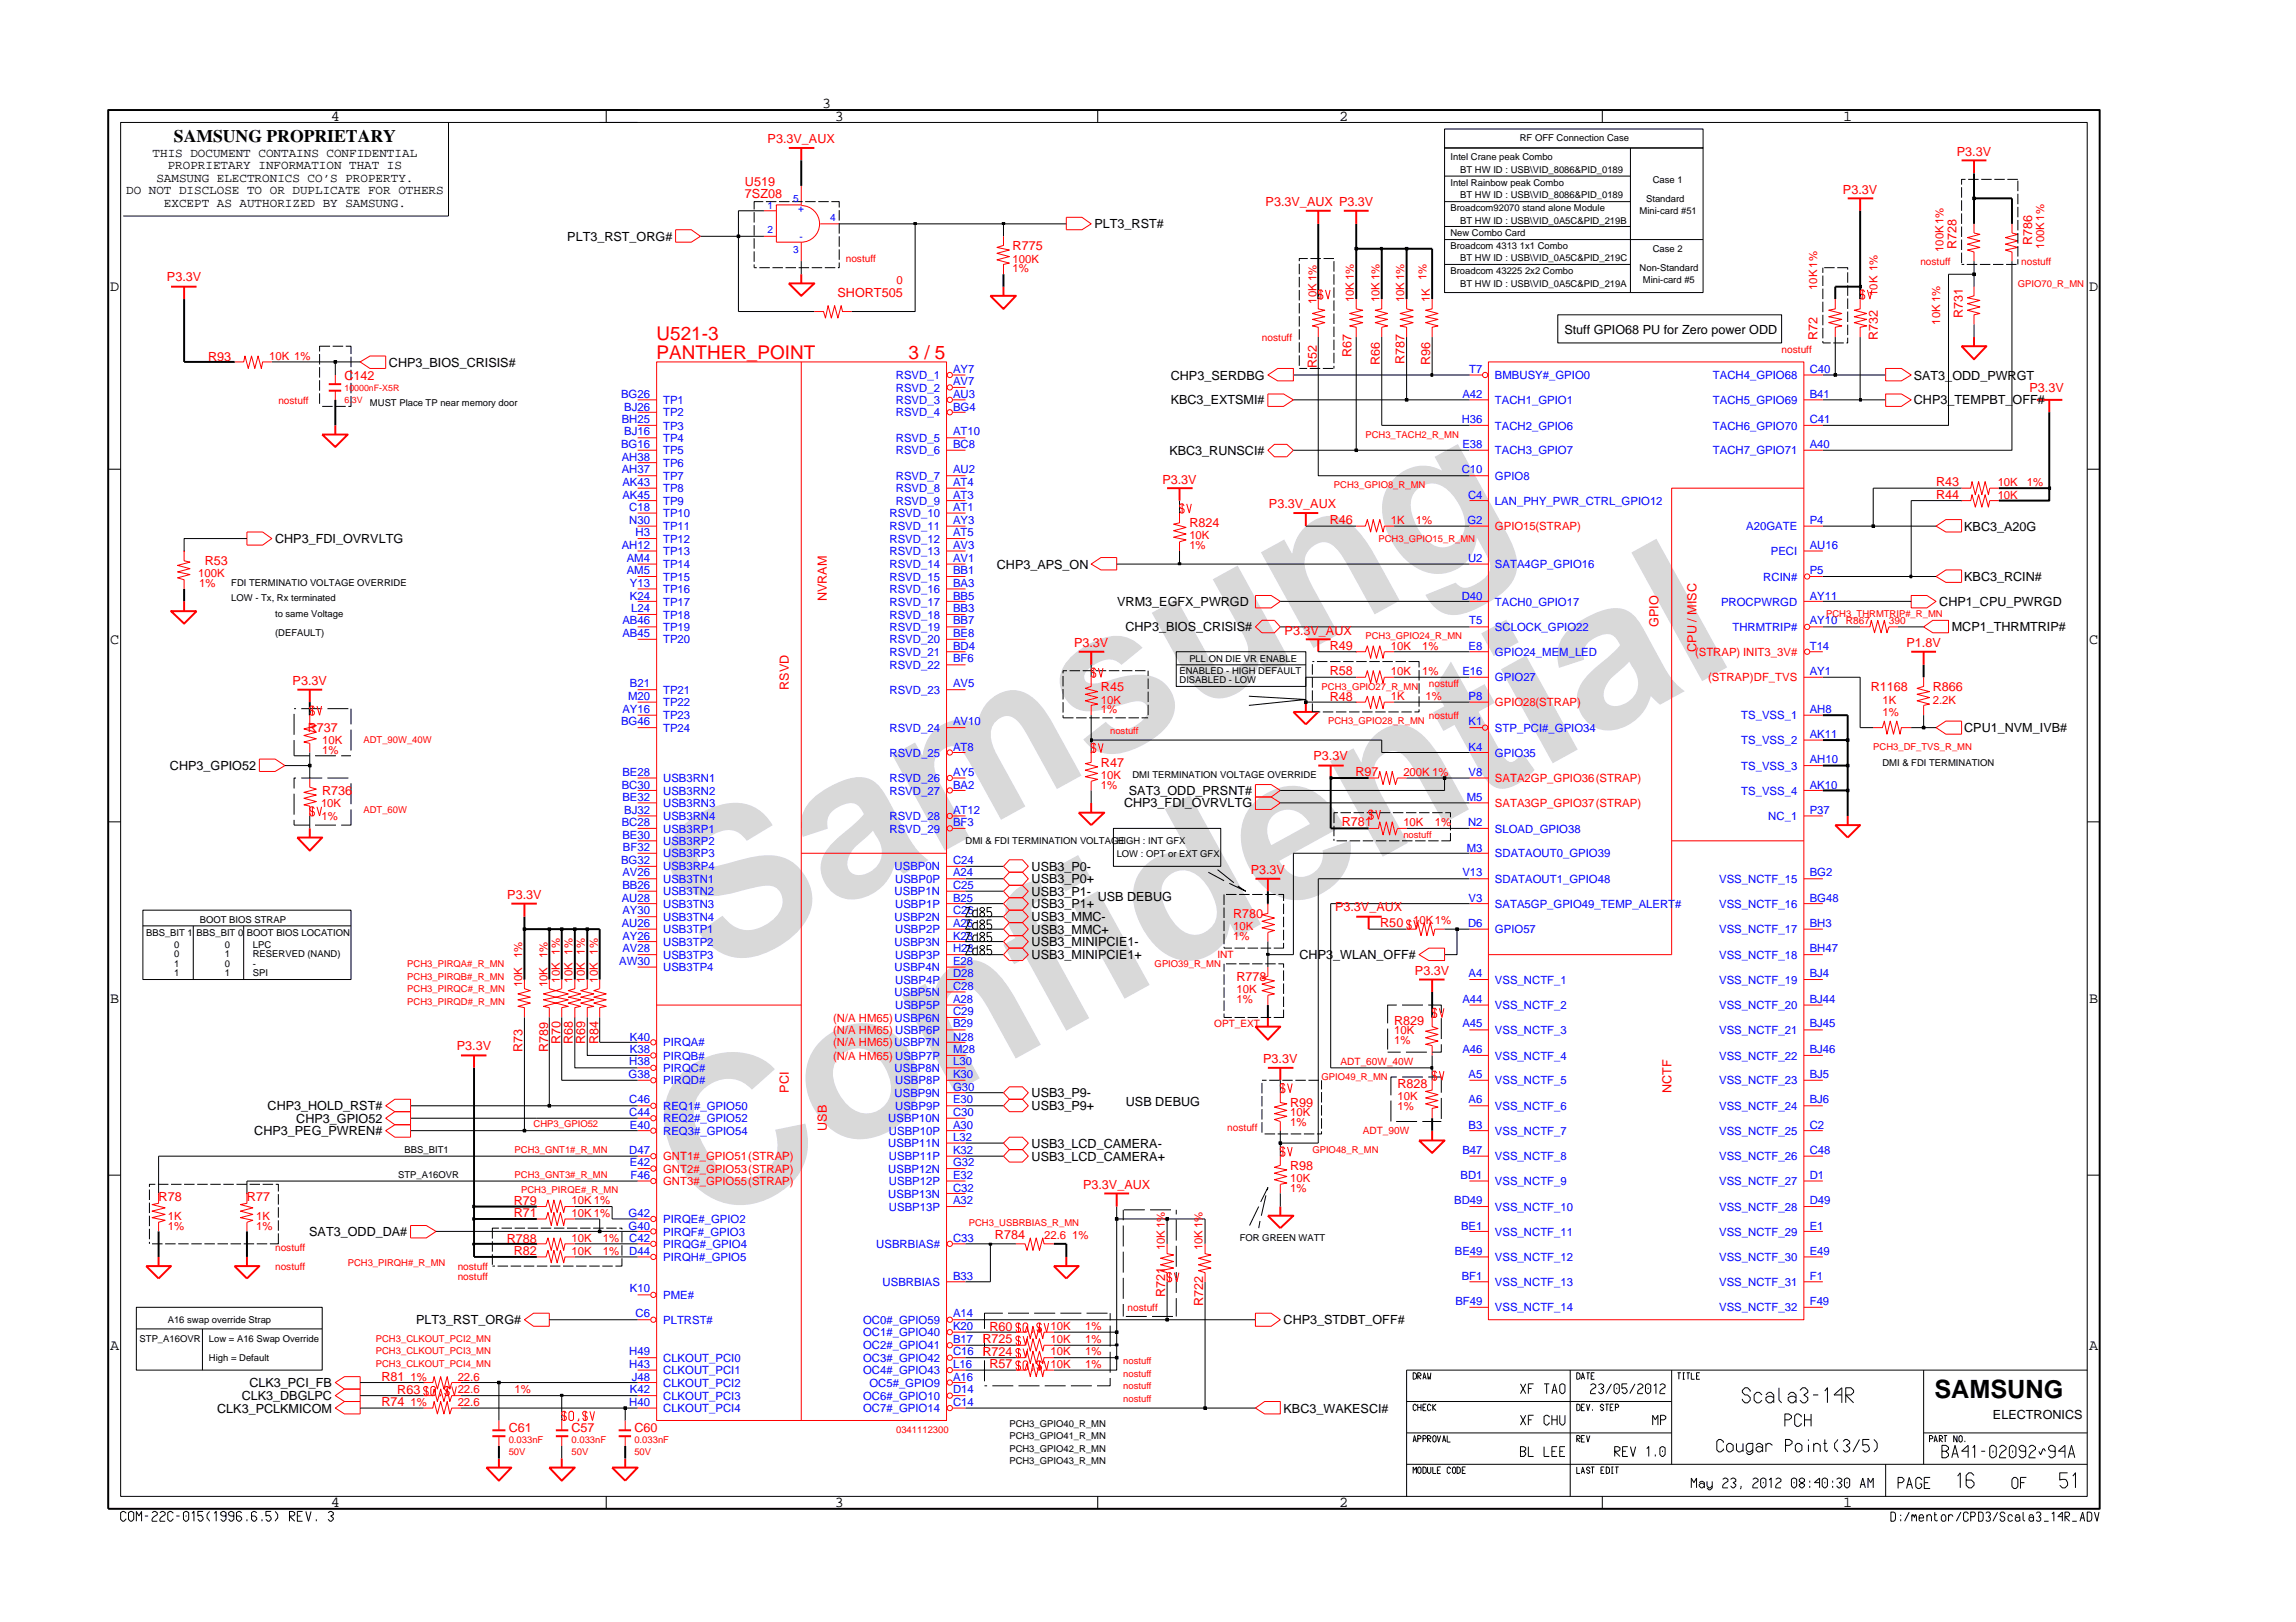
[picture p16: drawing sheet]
<svg xmlns="http://www.w3.org/2000/svg" width="297mm" height="210mm" viewBox="0 0 297 210" stroke-linecap="round" stroke-linejoin="round" font-family="sans-serif">
<defs><g id="words">
<g font-size="26.5" fill="#d9d9d9">
<text x="92.4" y="126.5" transform="rotate(-29 92.4 126.5)">Samsung</text>
<text x="91.1" y="159.2" transform="rotate(-29 91.1 159.2)">Confidential</text>
</g>
<text font-size="3.3" x="250.3" y="181">SAMSUNG</text>
<g font-size="2.4" fill="#f00">
<text x="84.9" y="46.5">PANTHER_POINT</text>
<text x="84.9" y="44">U521-3</text>
<text x="117.5" y="46.5">3 / 5</text>
</g>
<text font-size="2.3" x="22.5" y="18.3">SAMSUNG PROPRIETARY</text>
<g font-size="2">
<text x="42.8" y="15.6">4</text>
<text x="106.4" y="14">3</text>
<text x="108" y="15.6">3</text>
<text x="173.3" y="15.6">2</text>
<text x="238.5" y="15.6">1</text>
<text x="14.3" y="37.6">D</text>
<text x="270.3" y="37.6">D</text>
<text x="14.3" y="83.3">C</text>
<text x="270.3" y="83.3">C</text>
<text x="14.3" y="129.8">B</text>
<text x="270.3" y="129.8">B</text>
<text x="14.3" y="174.6">A</text>
<text x="270.3" y="174.6">A</text>
<text x="42.8" y="195">4</text>
<text x="108" y="195">3</text>
<text x="173.3" y="195">2</text>
<text x="238.5" y="195">1</text>
</g>
<g font-size="1.6">
<text x="19.7" y="20.3">THIS DOCUMENT CONTAINS CONFIDENTIAL</text>
<text x="20.2" y="23.5">SAMSUNG ELECTRONICS CO’S PROPERTY.</text>
<text x="21.7" y="21.9">PROPRIETARY INFORMATION THAT IS</text>
<text x="16.3" y="25.1">DO NOT DISCLOSE TO OR DUPLICATE FOR OTHERS</text>
<text x="21.2" y="26.8">EXCEPT AS AUTHORIZED BY SAMSUNG.</text>
<text x="141.6" y="29.6">PLT3_RST#</text>
<text x="73.4" y="31.2">PLT3_RST_ORG#</text>
<text x="50.3" y="47.4">CHP3_BIOS_CRISIS#</text>
<text x="202.4" y="43.2">Stuff GPIO68 PU for Zero power ODD</text>
<text x="151.5" y="52.3">KBC3_EXTSMI#</text>
<text x="151.5" y="49.1">CHP3_SERDBG</text>
<text x="247.6" y="49.1">SAT3_ODD_PWRGT</text>
<text x="247.6" y="52.3">CHP3_TEMPBT_OFF#</text>
<text x="151.3" y="58.9">KBC3_RUNSCI#</text>
<text x="35.6" y="70.3">CHP3_FDI_OVRVLTG</text>
<text x="254.1" y="68.7">KBC3_A20G</text>
<text x="129" y="73.6">CHP3_APS_ON</text>
<text x="254.1" y="75.2">KBC3_RCIN#</text>
<text x="144.5" y="78.4">VRM3_EGFX_PWRGD</text>
<text x="145.6" y="81.7">CHP3_BIOS_CRISIS#</text>
<text x="250.9" y="78.4">CHP1_CPU_PWRGD</text>
<text x="252.5" y="81.7">MCP1_THRMTRIP#</text>
<text x="254.1" y="94.8">CPU1_NVM_IVB#</text>
<text x="22" y="99.7">CHP3_GPIO52</text>
<text x="145.4" y="104.5">CHP3_FDI_OVRVLTG</text>
<text x="146.1" y="102.9">SAT3_ODD_PRSNT#</text>
<text x="133.5" y="112.7">USB3_P0-</text>
<text x="133.5" y="114.3">USB3_P0+</text>
<text x="133.5" y="115.9">USB3_P1-</text>
<text x="133.5" y="117.5">USB3_P1+</text>
<text x="133.5" y="119.2">USB3_MMC-</text>
<text x="142" y="116.6">USB DEBUG</text>
<text x="133.5" y="120.8">USB3_MMC+</text>
<text x="133.5" y="122.4">USB3_MINIPCIE1-</text>
<text x="133.5" y="124.1">USB3_MINIPCIE1+</text>
<text x="168.1" y="124.1">CHP3_WLAN_OFF#</text>
<text x="34.6" y="143.7">CHP3_HOLD_RST#</text>
<text x="133.5" y="142">USB3_P9-</text>
<text x="133.5" y="143.7">USB3_P9+</text>
<text x="145.7" y="143.1">USB DEBUG</text>
<text x="32.9" y="146.9">CHP3_PEG_PWREN#</text>
<text x="38.3" y="145.3">CHP3_GPIO52</text>
<text x="133.5" y="148.5">USB3_LCD_CAMERA-</text>
<text x="133.5" y="150.2">USB3_LCD_CAMERA+</text>
<text x="40" y="160">SAT3_ODD_DA#</text>
<text x="53.8" y="171.4">PLT3_RST_ORG#</text>
<text x="166.1" y="171.4">CHP3_STDBT_OFF#</text>
<text x="32.3" y="179.5">CLK3_PCI_FB</text>
<text x="28.1" y="182.8">CLK3_PCLKMICOM</text>
<text x="31.3" y="181.2">CLK3_DBGLPC</text>
<text x="166.1" y="182.8">KBC3_WAKESCI#</text>
<text x="257.8" y="183.6">ELECTRONICS</text>
</g>
<g font-size="1.6" fill="#f00">
<text x="99.3" y="18.6">P3.3V_AUX</text>
<text x="253.2" y="20.2">P3.3V</text>
<text x="96.4" y="25.7">7SZ08</text>
<text x="96.4" y="24.1">U519</text>
<text x="163.7" y="26.7">P3.3V_AUX P3.3V</text>
<text x="238.4" y="25.1">P3.3V</text>
<text x="131" y="32.4">R775</text>
<text x="253.1" y="32.2" transform="rotate(-90 253.1 32.2)">R728</text>
<text x="262.9" y="31.8" transform="rotate(-90 262.9 31.8)">R786</text>
<text x="21.6" y="36.4">P3.3V</text>
<text x="108.4" y="38.5">SHORT505</text>
<text x="253.9" y="41.2" transform="rotate(-90 253.9 41.2)">R731</text>
<text x="26.9" y="46.7">R93</text>
<text x="170.4" y="47.7" transform="rotate(-90 170.4 47.7)">R52</text>
<text x="174.9" y="46.2" transform="rotate(-90 174.9 46.2)">R67</text>
<text x="178.5" y="47.3" transform="rotate(-90 178.5 47.3)">R66</text>
<text x="181.7" y="47.1" transform="rotate(-90 181.7 47.1)">R787</text>
<text x="185" y="47.3" transform="rotate(-90 185 47.3)">R96</text>
<text x="235.1" y="44" transform="rotate(-90 235.1 44)">R72</text>
<text x="242.9" y="44" transform="rotate(-90 242.9 44)">R732</text>
<text x="44.6" y="49.1">C142</text>
<text x="262.6" y="50.7">P3.3V</text>
<text x="150.4" y="62.6">P3.3V</text>
<text x="164.2" y="65.8">P3.3V_AUX</text>
<text x="250.5" y="62.9">R43</text>
<text x="250.5" y="64.6">R44</text>
<text x="153.9" y="68.3">R824</text>
<text x="172" y="67.8">R46</text>
<text x="26.5" y="73.2">R53</text>
<text x="107" y="77.8" transform="rotate(-90 107 77.8)">NVRAM</text>
<text x="138.9" y="83.8">P3.3V</text>
<text x="166.2" y="82.1">P3.3V_AUX</text>
<text x="214.6" y="81.1" transform="rotate(-90 214.6 81.1)">GPIO</text>
<text x="246.6" y="83.8">P1.8V</text>
<text x="37.9" y="88.7">P3.3V</text>
<text x="102.1" y="89.3" transform="rotate(-90 102.1 89.3)">RSVD</text>
<text x="142.4" y="89.4">R45</text>
<text x="172" y="87.4">R58</text>
<text x="172" y="84.2">R49</text>
<text x="219.5" y="84.3" transform="rotate(-90 219.5 84.3)">CPU / MISC</text>
<text x="242" y="89.4">R1168</text>
<text x="250" y="89.4">R866</text>
<text x="39.8" y="94.8">R737</text>
<text x="172" y="90.7">R48</text>
<text x="142.4" y="99.2">R47</text>
<text x="169.9" y="98.4">P3.3V</text>
<text x="175.3" y="100.4">R97</text>
<text x="41.7" y="102.9">R736</text>
<text x="173.6" y="106.9">R781</text>
<text x="161.8" y="113.1">P3.3V</text>
<text x="65.6" y="116.3">P3.3V</text>
<text x="159.5" y="118.8">R780</text>
<text x="172.7" y="118">P3.3V_AUX</text>
<text x="178.6" y="120">R50</text>
<text x="160" y="126.9">R778</text>
<text x="183.1" y="126.2">P3.3V</text>
<text x="59.1" y="135.9">P3.3V</text>
<text x="67.6" y="136.2" transform="rotate(-90 67.6 136.2)">R73</text>
<text x="70.9" y="136.2" transform="rotate(-90 70.9 136.2)">R789</text>
<text x="72.5" y="135.1" transform="rotate(-90 72.5 135.1)">R70</text>
<text x="74.1" y="135.1" transform="rotate(-90 74.1 135.1)">R68</text>
<text x="75.7" y="135.1" transform="rotate(-90 75.7 135.1)">R69</text>
<text x="77.4" y="135.1" transform="rotate(-90 77.4 135.1)">R84</text>
<text x="163.4" y="137.5">P3.3V</text>
<text x="180.4" y="132.7">R829</text>
<text x="102.1" y="141.4" transform="rotate(-90 102.1 141.4)">PCI</text>
<text x="166.9" y="143.3">R99</text>
<text x="180.8" y="140.8">R828</text>
<text x="216.3" y="141.4" transform="rotate(-90 216.3 141.4)">NCTF</text>
<text x="107" y="146.3" transform="rotate(-90 107 146.3)">USB</text>
<text x="20.5" y="155.5">R78</text>
<text x="31.9" y="155.5">R77</text>
<text x="66.5" y="155.9">R79</text>
<text x="140.1" y="153.9">P3.3V_AUX</text>
<text x="166.9" y="151.4">R98</text>
<text x="65.6" y="160.8">R788</text>
<text x="66.5" y="157.5">R71</text>
<text x="128.7" y="160.4">R784</text>
<text x="66.5" y="162.4">R82</text>
<text x="150.7" y="167.9" transform="rotate(-90 150.7 167.9)">R721</text>
<text x="127.1" y="173.8">R725</text>
<text x="128" y="172.2">R60</text>
<text x="155.6" y="169" transform="rotate(-90 155.6 169)">R722</text>
<text x="49.4" y="178.7">R81</text>
<text x="128" y="177.1">R57</text>
<text x="49.4" y="182">R74</text>
<text x="51.4" y="180.4">R63</text>
<text x="65.8" y="185.3">C61</text>
<text x="73.9" y="185.3">C57</text>
<text x="82.1" y="185.3">C60</text>
</g>
<g font-size="1.5" fill="#f00">
<text x="131" y="35.2">1%</text>
<text x="131" y="34">100K</text>
<text x="251.4" y="32.6" transform="rotate(-90 251.4 32.6)">100K1%</text>
<text x="264.5" y="32.2" transform="rotate(-90 264.5 32.2)">100K1%</text>
<text x="116" y="36.8">0</text>
<text x="170.3" y="39.3" transform="rotate(-90 170.3 39.3)">10K 1%</text>
<text x="175.1" y="39.1" transform="rotate(-90 175.1 39.1)">10K 1%</text>
<text x="178.4" y="39.1" transform="rotate(-90 178.4 39.1)">10K 1%</text>
<text x="181.7" y="39.1" transform="rotate(-90 181.7 39.1)">10K 1%</text>
<text x="184.5" y="36.3" transform="rotate(-90 184.5 36.3)">1%</text>
<text x="185" y="39.1" transform="rotate(-90 185 39.1)">1K</text>
<text x="235.1" y="37.5" transform="rotate(-90 235.1 37.5)">10K 1%</text>
<text x="242.9" y="38.3" transform="rotate(-90 242.9 38.3)">10K 1%</text>
<text x="34.8" y="46.6">10K 1%</text>
<text x="251" y="42" transform="rotate(-90 251 42)">10K 1%</text>
<text x="258.4" y="62.9">10K</text>
<text x="258.4" y="64.6">10K</text>
<text x="262.2" y="62.9">1%</text>
<text x="153.9" y="69.8">10K</text>
<text x="153.9" y="71.1">1%</text>
<text x="179.9" y="67.8">1K</text>
<text x="183.2" y="67.8">1%</text>
<text x="193.4" y="68.6">GPIO15(STRAP)</text>
<text x="25.6" y="74.7">100K</text>
<text x="25.8" y="75.9">1%</text>
<text x="179.9" y="87.3">10K</text>
<text x="179.9" y="84.1">10K</text>
<text x="184" y="87.3">1%</text>
<text x="184" y="84.1">1%</text>
<text x="219.3" y="84.9">(STRAP) INIT3_3V#</text>
<text x="221" y="88.2">(STRAP)DF_TVS</text>
<text x="142.4" y="91.1">10K</text>
<text x="142.4" y="92.2">1%</text>
<text x="179.9" y="90.6">1K</text>
<text x="184.4" y="90.6">1%</text>
<text x="193.4" y="91.4">GPIO28(STRAP)</text>
<text x="243.5" y="92.7">1%</text>
<text x="243.5" y="91.1">1K</text>
<text x="250" y="91.1">2.2K</text>
<text x="41.7" y="96.3">10K</text>
<text x="41.7" y="97.6">1%</text>
<text x="142.4" y="100.8">10K</text>
<text x="181.6" y="100.4">200K 1%</text>
<text x="193.4" y="101.2">SATA2GP_GPIO36(STRAP)</text>
<text x="41.5" y="104.4">10K</text>
<text x="41.6" y="106.1">1%</text>
<text x="142.4" y="102.1">1%</text>
<text x="181.6" y="106.9">10K</text>
<text x="185.6" y="106.9">1%</text>
<text x="193.4" y="104.4">SATA3GP_GPIO37(STRAP)</text>
<text x="182.8" y="119.6">10K1%</text>
<text x="67.5" y="124" transform="rotate(-90 67.5 124)">1%</text>
<text x="70.8" y="124" transform="rotate(-90 70.8 124)">1%</text>
<text x="72.4" y="123.5" transform="rotate(-90 72.4 123.5)">1%</text>
<text x="74.1" y="123.5" transform="rotate(-90 74.1 123.5)">1%</text>
<text x="75.7" y="123.5" transform="rotate(-90 75.7 123.5)">1%</text>
<text x="77.4" y="123.5" transform="rotate(-90 77.4 123.5)">1%</text>
<text x="159.5" y="120.4">10K</text>
<text x="159.5" y="121.6">1%</text>
<text x="67.5" y="127.8" transform="rotate(-90 67.5 127.8)">10K</text>
<text x="70.8" y="127.8" transform="rotate(-90 70.8 127.8)">10K</text>
<text x="72.4" y="127.2" transform="rotate(-90 72.4 127.2)">10K</text>
<text x="74.1" y="127.2" transform="rotate(-90 74.1 127.2)">10K</text>
<text x="75.7" y="127.2" transform="rotate(-90 75.7 127.2)">10K</text>
<text x="77.4" y="127.2" transform="rotate(-90 77.4 127.2)">10K</text>
<text x="160" y="129.8">1%</text>
<text x="160" y="128.5">10K</text>
<text x="107.8" y="137.1">(N/A HM65) USBP7P</text>
<text x="107.8" y="132.2">(N/A HM65)USBP6N</text>
<text x="107.8" y="133.8">(N/A HM65) USBP6P</text>
<text x="107.8" y="135.4">(N/A HM65)USBP7N</text>
<text x="180.4" y="135.1">1%</text>
<text x="180.4" y="133.8">10K</text>
<text x="180.8" y="142.4">10K</text>
<text x="180.8" y="143.6">1%</text>
<text x="166.9" y="145.7">1%</text>
<text x="166.9" y="144.4">10K</text>
<text x="73.9" y="155.8">10K 1%</text>
<text x="85.8" y="153.4">GNT3#_GPIO55(STRAP)</text>
<text x="85.8" y="150.2">GNT1#_GPIO51(STRAP)</text>
<text x="85.8" y="151.8">GNT2#_GPIO53(STRAP)</text>
<text x="166.9" y="152.9">10K</text>
<text x="166.9" y="154.2">1%</text>
<text x="21.7" y="157.9">1K</text>
<text x="21.7" y="159.1">1%</text>
<text x="33.1" y="159.1">1%</text>
<text x="33.1" y="157.9">1K</text>
<text x="73.9" y="157.4">10K 1%</text>
<text x="73.9" y="160.7">10K</text>
<text x="78" y="160.7">1%</text>
<text x="135.1" y="160.3">22.6 1%</text>
<text x="150.7" y="161.8" transform="rotate(-90 150.7 161.8)">10K 1%</text>
<text x="155.6" y="161.8" transform="rotate(-90 155.6 161.8)">10K 1%</text>
<text x="73.9" y="162.3">10K</text>
<text x="78" y="162.3">1%</text>
<text x="135.9" y="172.2">10K</text>
<text x="135.9" y="173.8">10K</text>
<text x="140.4" y="172.2">1%</text>
<text x="140.4" y="173.8">1%</text>
<text x="53.1" y="178.7">1%</text>
<text x="59.2" y="178.7">22.6</text>
<text x="135.9" y="177">10K</text>
<text x="135.9" y="175.4">10K</text>
<text x="140.4" y="177">1%</text>
<text x="140.4" y="175.4">1%</text>
<text x="53.1" y="181.9">1%</text>
<text x="59.2" y="181.9">22.6</text>
<text x="59.2" y="180.3">22.6</text>
<text x="66.6" y="180.3">1%</text>
</g>
<g font-size="1.5" fill="#00f">
<text x="80.4" y="51.5">BG26</text>
<text x="80.8" y="53.1">BJ26</text>
<text x="85.8" y="53.9">TP2</text>
<text x="85.8" y="52.3">TP1</text>
<text x="115.9" y="52.3">RSVD_3</text>
<text x="115.9" y="53.9">RSVD_4</text>
<text x="115.9" y="49.1">RSVD_1</text>
<text x="115.9" y="50.7">RSVD_2</text>
<text x="123.3" y="51.5">AU3</text>
<text x="123.3" y="53.1">BG4</text>
<text x="123.3" y="48.2">AY7</text>
<text x="123.3" y="49.8">AV7</text>
<text x="189.2" y="51.5">A42</text>
<text x="190.1" y="48.2">T7</text>
<text x="193.4" y="49.1">BMBUSY#_GPIO0</text>
<text x="193.4" y="52.3">TACH1_GPIO1</text>
<text x="221.6" y="49.1">TACH4_GPIO68</text>
<text x="221.6" y="52.3">TACH5_GPIO69</text>
<text x="234.1" y="48.2">C40</text>
<text x="234.1" y="51.5">B41</text>
<text x="80.3" y="58">BG16</text>
<text x="80.4" y="54.7">BH25</text>
<text x="80.4" y="59.6">AH38</text>
<text x="80.8" y="56.3">BJ16</text>
<text x="85.8" y="55.6">TP3</text>
<text x="85.8" y="57.2">TP4</text>
<text x="85.8" y="58.8">TP5</text>
<text x="115.9" y="57.2">RSVD_5</text>
<text x="115.9" y="58.8">RSVD_6</text>
<text x="123.3" y="56.3">AT10</text>
<text x="123.3" y="58">BC8</text>
<text x="189.1" y="54.7">H36</text>
<text x="189.2" y="58">E38</text>
<text x="193.4" y="55.6">TACH2_GPIO6</text>
<text x="193.4" y="58.8">TACH3_GPIO7</text>
<text x="221.6" y="55.6">TACH6_GPIO70</text>
<text x="221.6" y="58.8">TACH7_GPIO71</text>
<text x="234.1" y="54.7">C41</text>
<text x="234.1" y="58">A40</text>
<text x="80.4" y="61.3">AH37</text>
<text x="80.5" y="62.9">AK43</text>
<text x="80.5" y="64.6">AK45</text>
<text x="85.8" y="60.4">TP6</text>
<text x="85.8" y="62.1">TP7</text>
<text x="85.8" y="63.7">TP8</text>
<text x="85.8" y="65.3">TP9</text>
<text x="115.9" y="62.1">RSVD_7</text>
<text x="115.9" y="63.7">RSVD_8</text>
<text x="115.9" y="65.3">RSVD_9</text>
<text x="123.3" y="61.3">AU2</text>
<text x="123.3" y="62.9">AT4</text>
<text x="123.3" y="64.6">AT3</text>
<text x="189.1" y="61.3">C10</text>
<text x="189.9" y="64.6">C4</text>
<text x="193.4" y="65.3">LAN_PHY_PWR_CTRL_GPIO12</text>
<text x="193.4" y="62.1">GPIO8</text>
<text x="80.4" y="71.1">AH12</text>
<text x="81.4" y="66.2">C18</text>
<text x="81.4" y="67.8">N30</text>
<text x="82.2" y="69.4">H3</text>
<text x="85.8" y="71.8">TP13</text>
<text x="85.8" y="66.9">TP10</text>
<text x="85.8" y="68.6">TP11</text>
<text x="85.8" y="70.2">TP12</text>
<text x="115.1" y="66.9">RSVD_10</text>
<text x="115.1" y="68.6">RSVD_11</text>
<text x="115.1" y="70.2">RSVD_12</text>
<text x="115.1" y="71.8">RSVD_13</text>
<text x="123.3" y="66.2">AT1</text>
<text x="123.3" y="67.8">AY3</text>
<text x="123.3" y="69.4">AT5</text>
<text x="123.3" y="71.1">AV3</text>
<text x="189.8" y="67.8">G2</text>
<text x="225.9" y="68.6">A20GATE</text>
<text x="229.1" y="71.8">PECI</text>
<text x="234.1" y="67.8">P4</text>
<text x="234.1" y="71.1">AU16</text>
<text x="81.1" y="72.7">AM4</text>
<text x="81.1" y="74.3">AM5</text>
<text x="81.5" y="75.9">Y13</text>
<text x="81.5" y="77.6">K24</text>
<text x="85.8" y="73.5">TP14</text>
<text x="85.8" y="75.1">TP15</text>
<text x="85.8" y="76.7">TP16</text>
<text x="115.1" y="73.5">RSVD_14</text>
<text x="115.1" y="75.1">RSVD_15</text>
<text x="115.1" y="76.7">RSVD_16</text>
<text x="123.3" y="72.7">AV1</text>
<text x="123.3" y="74.3">BB1</text>
<text x="123.3" y="75.9">BA3</text>
<text x="123.3" y="77.6">BB5</text>
<text x="189.1" y="77.6">D40</text>
<text x="189.9" y="72.7">U2</text>
<text x="193.4" y="73.5">SATA4GP_GPIO16</text>
<text x="228.1" y="75.1">RCIN#</text>
<text x="234.1" y="77.6">AY11</text>
<text x="234.1" y="74.3">P5</text>
<text x="80.5" y="80.8">AB46</text>
<text x="80.5" y="82.4">AB45</text>
<text x="81.7" y="79.2">L24</text>
<text x="85.8" y="78.4">TP17</text>
<text x="85.8" y="80.1">TP18</text>
<text x="85.8" y="81.7">TP19</text>
<text x="85.8" y="83.3">TP20</text>
<text x="115.1" y="78.4">RSVD_17</text>
<text x="115.1" y="80.1">RSVD_18</text>
<text x="115.1" y="81.7">RSVD_19</text>
<text x="115.1" y="83.3">RSVD_20</text>
<text x="123.3" y="79.2">BB3</text>
<text x="123.3" y="80.8">BB7</text>
<text x="123.3" y="82.4">BE8</text>
<text x="190.1" y="80.8">T5</text>
<text x="193.4" y="78.4">TACH0_GPIO17</text>
<text x="193.4" y="81.7">SCLOCK_GPIO22</text>
<text x="222.7" y="78.4">PROCPWRGD</text>
<text x="224.1" y="81.7">THRMTRIP#</text>
<text x="234.1" y="80.8">AY10</text>
<text x="81.5" y="88.9">B21</text>
<text x="85.8" y="89.8">TP21</text>
<text x="115.1" y="84.9">RSVD_21</text>
<text x="115.1" y="86.6">RSVD_22</text>
<text x="115.1" y="89.8">RSVD_23</text>
<text x="123.3" y="84.1">BD4</text>
<text x="123.3" y="85.7">BF6</text>
<text x="123.3" y="88.9">AV5</text>
<text x="189.2" y="87.3">E16</text>
<text x="190" y="84.1">E8</text>
<text x="193.4" y="84.9">GPIO24_MEM_LED</text>
<text x="193.4" y="88.2">GPIO27</text>
<text x="234.1" y="87.3">AY1</text>
<text x="234.1" y="84.1">T14</text>
<text x="80.3" y="93.9">BG46</text>
<text x="80.5" y="92.2">AY16</text>
<text x="81.2" y="90.6">M20</text>
<text x="85.8" y="91.4">TP22</text>
<text x="85.8" y="93.1">TP23</text>
<text x="85.8" y="94.7">TP24</text>
<text x="115.1" y="94.7">RSVD_24</text>
<text x="123.3" y="93.9">AV10</text>
<text x="190" y="93.9">K1</text>
<text x="190" y="90.6">P8</text>
<text x="193.4" y="94.7">STP_PCI#_GPIO34</text>
<text x="225.3" y="93.1">TS_VSS_1</text>
<text x="234.1" y="92.2">AH8</text>
<text x="234.1" y="95.5">AK11</text>
<text x="80.5" y="100.4">BE28</text>
<text x="85.8" y="101.2">USB3RN1</text>
<text x="115.1" y="97.9">RSVD_25</text>
<text x="115.1" y="101.2">RSVD_26</text>
<text x="123.3" y="97.2">AT8</text>
<text x="123.3" y="100.4">AY5</text>
<text x="190" y="97.2">K4</text>
<text x="190" y="100.4">V8</text>
<text x="193.4" y="97.9">GPIO35</text>
<text x="225.3" y="96.3">TS_VSS_2</text>
<text x="225.3" y="99.6">TS_VSS_3</text>
<text x="234.1" y="98.8">AH10</text>
<text x="80.4" y="102.1">BC30</text>
<text x="80.4" y="106.9">BC28</text>
<text x="80.5" y="103.7">BE32</text>
<text x="80.8" y="105.3">BJ32</text>
<text x="85.8" y="102.8">USB3RN2</text>
<text x="85.8" y="104.4">USB3RN3</text>
<text x="85.8" y="106.1">USB3RN4</text>
<text x="85.8" y="107.7">USB3RP1</text>
<text x="115.1" y="102.8">RSVD_27</text>
<text x="115.1" y="106.1">RSVD_28</text>
<text x="115.1" y="107.7">RSVD_29</text>
<text x="123.3" y="102.1">BA2</text>
<text x="123.3" y="105.3">AT12</text>
<text x="123.3" y="106.9">BF3</text>
<text x="189.8" y="103.7">M5</text>
<text x="189.9" y="106.9">N2</text>
<text x="193.4" y="107.7">SLOAD_GPIO38</text>
<text x="225.3" y="102.8">TS_VSS_4</text>
<text x="228.8" y="106.1">NC_1</text>
<text x="234.1" y="102.1">AK10</text>
<text x="234.1" y="105.3">P37</text>
<text x="80.3" y="111.8">BG32</text>
<text x="80.5" y="113.4">AV26</text>
<text x="80.5" y="108.6">BE30</text>
<text x="80.6" y="110.2">BF32</text>
<text x="85.8" y="109.3">USB3RP2</text>
<text x="85.8" y="111">USB3RP3</text>
<text x="85.8" y="112.6">USB3RP4</text>
<text x="115.7" y="112.6">USBP0N</text>
<text x="123.3" y="111.8">C24</text>
<text x="123.3" y="113.4">A24</text>
<text x="189.2" y="113.4">V13</text>
<text x="189.8" y="110.2">M3</text>
<text x="193.4" y="111">SDATAOUT0_GPIO39</text>
<text x="234.1" y="113.4">BG2</text>
<text x="80.4" y="116.7">AU28</text>
<text x="80.4" y="119.9">AU26</text>
<text x="80.5" y="115.1">BB26</text>
<text x="80.5" y="118.3">AY30</text>
<text x="85.8" y="114.3">USB3TN1</text>
<text x="85.8" y="115.9">USB3TN2</text>
<text x="85.8" y="117.5">USB3TN3</text>
<text x="85.8" y="119.2">USB3TN4</text>
<text x="115.7" y="115.9">USBP1N</text>
<text x="115.7" y="119.2">USBP2N</text>
<text x="115.8" y="117.5">USBP1P</text>
<text x="115.8" y="114.3">USBP0P</text>
<text x="123.3" y="115.1">C25</text>
<text x="123.3" y="116.7">B25</text>
<text x="123.3" y="118.3">C26</text>
<text x="123.3" y="119.9">A26</text>
<text x="189.9" y="119.9">D6</text>
<text x="190" y="116.7">V3</text>
<text x="193.4" y="114.3">SDATAOUT1_GPIO48</text>
<text x="193.4" y="117.5">SATA5GP_GPIO49_TEMP_ALERT#</text>
<text x="222.4" y="114.3">VSS_NCTF_15</text>
<text x="222.4" y="117.5">VSS_NCTF_16</text>
<text x="234.1" y="116.7">BG48</text>
<text x="234.1" y="119.9">BH3</text>
<text x="80.1" y="124.8">AW30</text>
<text x="80.5" y="121.6">AY26</text>
<text x="80.5" y="123.2">AV28</text>
<text x="85.8" y="120.8">USB3TP1</text>
<text x="85.8" y="122.4">USB3TP2</text>
<text x="85.8" y="124.1">USB3TP3</text>
<text x="85.8" y="125.7">USB3TP4</text>
<text x="115.7" y="122.4">USBP3N</text>
<text x="115.7" y="125.7">USBP4N</text>
<text x="115.8" y="120.8">USBP2P</text>
<text x="115.8" y="124.1">USBP3P</text>
<text x="123.3" y="121.6">K28</text>
<text x="123.3" y="123.2">H28</text>
<text x="123.3" y="124.8">E28</text>
<text x="193.4" y="120.8">GPIO57</text>
<text x="222.4" y="120.8">VSS_NCTF_17</text>
<text x="222.4" y="124.1">VSS_NCTF_18</text>
<text x="234.1" y="123.2">BH47</text>
<text x="115.7" y="128.9">USBP5N</text>
<text x="115.8" y="127.3">USBP4P</text>
<text x="115.8" y="130.6">USBP5P</text>
<text x="123.3" y="126.4">D28</text>
<text x="123.3" y="128.1">C28</text>
<text x="123.3" y="129.8">A28</text>
<text x="123.3" y="131.4">C29</text>
<text x="189.2" y="129.8">A44</text>
<text x="190" y="126.4">A4</text>
<text x="193.4" y="127.3">VSS_NCTF_1</text>
<text x="193.4" y="130.6">VSS_NCTF_2</text>
<text x="222.4" y="130.6">VSS_NCTF_20</text>
<text x="222.4" y="127.3">VSS_NCTF_19</text>
<text x="234.1" y="129.8">BJ44</text>
<text x="234.1" y="126.4">BJ4</text>
<text x="81.4" y="137.9">H38</text>
<text x="81.5" y="134.7">K40</text>
<text x="81.5" y="136.3">K38</text>
<text x="85.8" y="135.4">PIRQA#</text>
<text x="85.8" y="137.1">PIRQB#</text>
<text x="123.3" y="137.9">L30</text>
<text x="123.3" y="133">B29</text>
<text x="123.3" y="134.7">N28</text>
<text x="123.3" y="136.3">M28</text>
<text x="189.2" y="133">A45</text>
<text x="189.2" y="136.3">A46</text>
<text x="193.4" y="133.8">VSS_NCTF_3</text>
<text x="193.4" y="137.1">VSS_NCTF_4</text>
<text x="222.4" y="133.8">VSS_NCTF_21</text>
<text x="222.4" y="137.1">VSS_NCTF_22</text>
<text x="234.1" y="133">BJ45</text>
<text x="234.1" y="136.3">BJ46</text>
<text x="81.3" y="139.5">G38</text>
<text x="81.4" y="142.8">C46</text>
<text x="85.8" y="143.6">REQ1#_GPIO50</text>
<text x="85.8" y="138.7">PIRQC#</text>
<text x="85.8" y="140.3">PIRQD#</text>
<text x="115.7" y="138.7">USBP8N</text>
<text x="115.7" y="141.9">USBP9N</text>
<text x="115.8" y="140.3">USBP8P</text>
<text x="115.8" y="143.6">USBP9P</text>
<text x="123.3" y="139.5">K30</text>
<text x="123.3" y="141.2">G30</text>
<text x="123.3" y="142.8">E30</text>
<text x="190" y="139.5">A5</text>
<text x="190" y="142.8">A6</text>
<text x="193.4" y="140.3">VSS_NCTF_5</text>
<text x="193.4" y="143.6">VSS_NCTF_6</text>
<text x="222.4" y="140.3">VSS_NCTF_23</text>
<text x="222.4" y="143.6">VSS_NCTF_24</text>
<text x="234.1" y="139.5">BJ5</text>
<text x="234.1" y="142.8">BJ6</text>
<text x="81.4" y="149.3">D47</text>
<text x="81.4" y="144.4">C44</text>
<text x="81.5" y="146.1">E40</text>
<text x="85.8" y="145.2">REQ2#_GPIO52</text>
<text x="85.8" y="146.9">REQ3#_GPIO54</text>
<text x="114.9" y="145.2">USBP10N</text>
<text x="114.9" y="148.5">USBP11N</text>
<text x="115" y="146.9">USBP10P</text>
<text x="123.3" y="144.4">C30</text>
<text x="123.3" y="146.1">A30</text>
<text x="123.3" y="147.7">L32</text>
<text x="123.3" y="149.3">K32</text>
<text x="189.2" y="149.3">B47</text>
<text x="190" y="146.1">B3</text>
<text x="193.4" y="146.9">VSS_NCTF_7</text>
<text x="222.4" y="146.9">VSS_NCTF_25</text>
<text x="234.1" y="146.1">C2</text>
<text x="234.1" y="149.3">C48</text>
<text x="81.5" y="150.9">E42</text>
<text x="81.6" y="152.6">F46</text>
<text x="114.9" y="151.8">USBP12N</text>
<text x="114.9" y="155">USBP13N</text>
<text x="115" y="150.2">USBP11P</text>
<text x="115" y="153.4">USBP12P</text>
<text x="123.3" y="155.8">A32</text>
<text x="123.3" y="150.9">G32</text>
<text x="123.3" y="152.6">E32</text>
<text x="123.3" y="154.2">C32</text>
<text x="188.1" y="155.8">BD49</text>
<text x="188.9" y="152.6">BD1</text>
<text x="193.4" y="150.2">VSS_NCTF_8</text>
<text x="193.4" y="153.4">VSS_NCTF_9</text>
<text x="222.4" y="150.2">VSS_NCTF_26</text>
<text x="222.4" y="153.4">VSS_NCTF_27</text>
<text x="234.1" y="152.6">D1</text>
<text x="234.1" y="155.8">D49</text>
<text x="81.3" y="157.4">G42</text>
<text x="81.3" y="159.1">G40</text>
<text x="81.4" y="160.7">C42</text>
<text x="85.8" y="158.3">PIRQE#_GPIO2</text>
<text x="85.8" y="159.9">PIRQF#_GPIO3</text>
<text x="85.8" y="161.5">PIRQG#_GPIO4</text>
<text x="113.4" y="161.5">USBRBIAS#</text>
<text x="115" y="156.7">USBP13P</text>
<text x="123.3" y="160.7">C33</text>
<text x="189" y="159.1">BE1</text>
<text x="193.4" y="156.7">VSS_NCTF_10</text>
<text x="193.4" y="159.9">VSS_NCTF_11</text>
<text x="222.4" y="156.7">VSS_NCTF_28</text>
<text x="222.4" y="159.9">VSS_NCTF_29</text>
<text x="234.1" y="159.1">E1</text>
<text x="81.4" y="162.3">D44</text>
<text x="81.5" y="167.3">K10</text>
<text x="85.8" y="163.2">PIRQH#_GPIO5</text>
<text x="114.2" y="166.4">USBRBIAS</text>
<text x="123.3" y="165.6">B33</text>
<text x="188.2" y="162.3">BE49</text>
<text x="189.1" y="165.6">BF1</text>
<text x="193.4" y="163.2">VSS_NCTF_12</text>
<text x="193.4" y="166.4">VSS_NCTF_13</text>
<text x="222.4" y="163.2">VSS_NCTF_30</text>
<text x="222.4" y="166.4">VSS_NCTF_31</text>
<text x="234.1" y="162.3">E49</text>
<text x="234.1" y="165.6">F1</text>
<text x="82.2" y="170.5">C6</text>
<text x="85.8" y="171.3">PLTRST#</text>
<text x="85.8" y="168.1">PME#</text>
<text x="111.7" y="171.3">OC0#_GPIO59</text>
<text x="111.7" y="172.9">OC1#_GPIO40</text>
<text x="123.3" y="170.5">A14</text>
<text x="123.3" y="172.2">K20</text>
<text x="123.3" y="173.8">B17</text>
<text x="188.3" y="168.9">BF49</text>
<text x="193.4" y="169.7">VSS_NCTF_14</text>
<text x="222.4" y="169.7">VSS_NCTF_32</text>
<text x="234.1" y="168.9">F49</text>
<text x="81.4" y="175.4">H49</text>
<text x="81.4" y="177">H43</text>
<text x="81.7" y="178.7">J48</text>
<text x="85.8" y="176.2">CLKOUT_PCI0</text>
<text x="85.8" y="177.8">CLKOUT_PCI1</text>
<text x="85.8" y="179.5">CLKOUT_PCI2</text>
<text x="111.7" y="174.6">OC2#_GPIO41</text>
<text x="111.7" y="176.2">OC3#_GPIO42</text>
<text x="111.7" y="177.8">OC4#_GPIO43</text>
<text x="112.5" y="179.5">OC5#_GPIO9</text>
<text x="123.3" y="175.4">C16 R724</text>
<text x="123.3" y="177">L16</text>
<text x="123.3" y="178.7">A16</text>
<text x="81.4" y="181.9">H40</text>
<text x="81.5" y="180.3">K42</text>
<text x="85.8" y="181.1">CLKOUT_PCI3</text>
<text x="85.8" y="182.8">CLKOUT_PCI4</text>
<text x="111.7" y="181.1">OC6#_GPIO10</text>
<text x="111.7" y="182.8">OC7#_GPIO14</text>
<text x="123.3" y="180.3">D14</text>
<text x="123.3" y="181.9">C14</text>
</g>
<g font-size="1.3" fill="#00f">
<text x="99.3" y="27">1</text>
<text x="102.6" y="26.1">5</text>
<text x="103.3" y="27.5">+</text>
<text x="107.4" y="28.6">4</text>
<text x="99.3" y="30.2">2</text>
<text x="102.6" y="32.8">3</text>
<text x="103.4" y="31.1">-</text>
</g>
<g font-size="1.3" fill="#f00">
<text x="109.4" y="33.9">nostuff</text>
<text x="248.4" y="34.3">nostuff</text>
<text x="261.5" y="34.3">nostuff</text>
<text x="163.3" y="44.1">nostuff</text>
<text x="230.5" y="45.7">nostuff</text>
<text x="36" y="52.2">nostuff</text>
<text x="238.8" y="80.8">R867</text>
<text x="244.4" y="80.8">390</text>
<text x="184.9" y="88.9">nostuff</text>
<text x="184.9" y="93">nostuff</text>
<text x="157.5" y="124">INT</text>
<text x="157.1" y="132.9">OPT_EXT</text>
<text x="173.4" y="137.8">ADT_60W_40W</text>
<text x="158.8" y="146.4">nostuff</text>
<text x="176.3" y="146.8">ADT_90W</text>
<text x="35.6" y="161.9">nostuff</text>
<text x="35.6" y="164.3">nostuff</text>
<text x="59.2" y="165.6">nostuff</text>
<text x="59.2" y="164.3">nostuff</text>
<text x="145.9" y="169.7">nostuff</text>
</g>
<g font-size="1.2">
<text x="187.6" y="20.8">Intel Crane peak Combo</text>
<text x="188.9" y="22.5">BT HW ID : USB\VID_8086&amp;PID_0189</text>
<text x="196.6" y="18.3">RF OFF Connection Case</text>
<text x="213.8" y="23.6">Case 1</text>
<text x="187.6" y="24.1">Intel Rainbow peak Combo</text>
<text x="187.6" y="27.3">Broadcom92070 stand alone Module</text>
<text x="188.9" y="29">BT HW ID : USB\VID_0A5C&amp;PID_219B</text>
<text x="188.9" y="25.7">BT HW ID : USB\VID_8086&amp;PID_0189</text>
<text x="212.1" y="27.7">Mini-card #51</text>
<text x="213" y="26.1">Standard</text>
<text x="187.6" y="30.6">New Combo Card</text>
<text x="187.6" y="32.2">Broadcom 4313 1x1 Combo</text>
<text x="187.6" y="35.5">Broadcom 43225 2x2 Combo</text>
<text x="188.9" y="33.8">BT HW ID : USB\VID_0A5C&amp;PID_219C</text>
<text x="212.1" y="35.1">Non-Standard</text>
<text x="213.8" y="32.6">Case 2</text>
<text x="188.9" y="37.1">BT HW ID : USB\VID_0A5C&amp;PID_219A</text>
<text x="212.5" y="36.7">Mini-card #5</text>
<text x="47.9" y="52.6">MUST Place TP near memory door</text>
<text x="29.9" y="75.8">FDI TERMINATIO VOLTAGE OVERRIDE</text>
<text x="29.9" y="77.8">LOW - Tx, Rx terminated</text>
<text x="35.6" y="79.9">to same Voltage</text>
<text x="35.6" y="82.3">(DEFAULT)</text>
<text x="152.6" y="87.2">ENABLED - HIGH DEFAULT</text>
<text x="152.6" y="88.4">DISABLED - LOW</text>
<text x="153.9" y="85.6">PLL ON DIE VR ENABLE</text>
<text x="146.5" y="100.7">DMI TERMINATION VOLTAGE OVERRIDE</text>
<text x="243.5" y="99.1">DMI &amp; FDI TERMINATION</text>
<text x="124.9" y="109.2">DMI &amp; FDI TERMINATION VOLTAGE</text>
<text x="144.5" y="110.8">LOW : OPT or EXT GFX</text>
<text x="144.5" y="109.2">HIGH : INT GFX</text>
<text x="25.9" y="119.4">BOOT BIOS STRAP</text>
<text x="18.9" y="121.1">BBS_BIT 1</text>
<text x="22.5" y="122.7">0</text>
<text x="22.5" y="125.2">1</text>
<text x="22.5" y="123.9">0</text>
<text x="25.4" y="121.1">BBS_BIT 0</text>
<text x="29.1" y="122.7">0</text>
<text x="29.1" y="125.2">0</text>
<text x="29.1" y="123.9">1</text>
<text x="31.9" y="121.1">BOOT BIOS LOCATION</text>
<text x="32.7" y="123.9">RESERVED (NAND)</text>
<text x="32.7" y="122.7">LPC</text>
<text x="32.7" y="125.2">-</text>
<text x="22.5" y="126.3">1</text>
<text x="29.1" y="126.3">1</text>
<text x="32.7" y="126.3">SPI</text>
<text x="52.4" y="149.2">BBS_BIT1</text>
<text x="51.5" y="152.4">STP_A16OVR</text>
<text x="160.4" y="160.6">FOR GREEN WATT</text>
<text x="18.1" y="173.7">STP_A16OVR</text>
<text x="21.7" y="171.2">A16 swap override Strap</text>
<text x="27" y="173.7">Low = A16 Swap Override</text>
<text x="27" y="176.1">High = Default</text>
<text x="130.6" y="184.7">PCH3_GPIO40_R_MN</text>
<text x="130.6" y="189.5">PCH3_GPIO43_R_MN</text>
<text x="130.6" y="187.9">PCH3_GPIO42_R_MN</text>
<text x="130.6" y="186.3">PCH3_GPIO41_R_MN</text>
</g>
<g font-size="1.2" fill="#f00">
<text x="261.1" y="37.1">GPIO70_R_MN</text>
<text x="176.6" y="56.7">PCH3_TACH2_R_MN</text>
<text x="172.6" y="63.2">PCH3_GPIO8_R_MN</text>
<text x="178.3" y="70.1">PCH3_GPIO15_R_MN</text>
<text x="176.6" y="82.7">PCH3_GPIO24_R_MN</text>
<text x="236.2" y="79.9">PCH3_THRMTRIP#_R_MN</text>
<text x="171" y="89.3">PCH3_GPIO27_R_MN</text>
<text x="143.6" y="95">nostuff</text>
<text x="171.8" y="93.7">PCH3_GPIO28_R_MN</text>
<text x="47" y="96.2">ADT_90W_40W</text>
<text x="242.3" y="97">PCH3_DF_TVS_R_MN</text>
<text x="47" y="105.2">ADT_60W</text>
<text x="181.6" y="108.4">nostuff</text>
<text x="52.7" y="125.2">PCH3_PIRQA#_R_MN</text>
<text x="149.4" y="125.2">GPIO39_R_MN</text>
<text x="52.7" y="130.1">PCH3_PIRQD#_R_MN</text>
<text x="52.7" y="128.4">PCH3_PIRQC#_R_MN</text>
<text x="52.7" y="126.8">PCH3_PIRQB#_R_MN</text>
<text x="171" y="139.8">GPIO49_R_MN</text>
<text x="66.6" y="149.2">PCH3_GNT1#_R_MN</text>
<text x="69" y="145.9">CHP3_GPIO52</text>
<text x="169.8" y="149.2">GPIO48_R_MN</text>
<text x="66.6" y="152.4">PCH3_GNT3#_R_MN</text>
<text x="67.4" y="154.4">PCH3_PIRQE#_R_MN</text>
<text x="125.3" y="158.6">PCH3_USBRBIAS_R_MN</text>
<text x="45" y="163.8">PCH3_PIRQH#_R_MN</text>
<text x="48.6" y="173.7">PCH3_CLKOUT_PCI2_MN</text>
<text x="48.6" y="176.9">PCH3_CLKOUT_PCI4_MN</text>
<text x="48.6" y="175.3">PCH3_CLKOUT_PCI3_MN</text>
<text x="145.3" y="176.5">nostuff</text>
<text x="145.3" y="179.8">nostuff</text>
<text x="145.3" y="178.2">nostuff</text>
<text x="115.9" y="185.4">0341112300</text>
<text x="145.3" y="181.4">nostuff</text>
<text x="65.8" y="186.7">0.033nF</text>
<text x="65.8" y="188.3">50V</text>
<text x="73.9" y="186.7">0.033nF</text>
<text x="73.9" y="188.3">50V</text>
<text x="82.1" y="186.7">0.033nF</text>
<text x="82.1" y="188.3">50V</text>
</g>
<g font-size="1.1" fill="#f00">
<text x="44.6" y="52.2">6.3V</text>
<text x="44.6" y="50.6">10000nF-X5R</text>
</g>
</g></defs>
<g fill="none" stroke="#f00" stroke-width=".13">
<path d="M87.4 29.7h2l1.2 .9-1.2 .7h-2zM98.8 27.3h1.6M98.8 30.6h1.6M100.4 26.5v.1M103.7 24.1v2.4h-3.3v4.8h3.3M103.7 26.6a2.37 2.37 0 0 1 2.3 2.4 2.37 2.37 0 0 1-2.3 2.3M103.7 31.3v2.5M106.1 29h2.5M129.8 30.6v1.2l-.8 .2 1.6 .4-1.6 .4 1.6 .4-1.6 .4 1.6 .5-.8 .1v1.3M138 28.1h2l1.2 .9-1.2 .7h-2zM170.5 38.7v1.3l.9 .1-1.6 .5 1.6 .4-1.6 .3 1.6 .5-1.6 .4 .7 .1v1.3M170.9 37.5v1.2"/>
<path d="M171.1 37.8l-.1-.3h-.3l-.2 .2 .2 .4h.3l.1 .2v.2l-.1 .2h-.3l-.2-.3M171.5 37.5l.3 1.2 .3-1.2M175.5 38.7v1.3l.8 .1-1.7 .5 1.7 .4-1.7 .3 1.7 .5-1.7 .4 .9 .1v1.3M178.8 38.7v1.3l-.9 .1 1.6 .5-1.6 .4 1.6 .3-1.6 .5 1.6 .4-.7 .1v1.3M182 38.7v1.3l.8 .1-1.7 .5 1.7 .4-1.7 .3 1.7 .5-1.7 .4 .9 .1v1.3M185.3 38.7v1.3l-.9 .1 1.6 .5-1.6 .4 1.6 .3-1.6 .5 1.6 .4-.7 .1v1.3M237.4 38.7v1.3l-.8 .1 1.7 .5-1.7 .4 1.7 .3-1.7 .5 1.7 .4-.9 .1v1.3M240.7 38.7v1.3l-.8 .1 1.6 .5-1.6 .4 1.6 .3-1.6 .5 1.6 .4-.8 .1v1.3M241 37.5v1.2M241.2 37.8l-.1-.3h-.3l-.1 .2 .1 .4h.3l.1 .2v.2l-.1 .2h-.3l-.1-.3M241.6 37.5l.3 1.2 .3-1.2M255.4 37.1v1.2l-.9 .2 1.6 .4-1.6 .4 1.6 .4-1.6 .4 1.6 .5-.7 .1v1.3"/>
<path d="M255.4 29v1.2l.7 .1-1.6 .4 1.6 .5-1.6 .4 1.6 .4-1.6 .4 .9 .2v1.2M260.3 29v1.2l.8 .1-1.7 .4 1.7 .5-1.7 .4 1.7 .4-1.7 .4 .9 .2v1.2M35.2 46.8h-1.2l-.2 .9-.4-1.6-.4 1.6-.5-1.6-.4 1.6-.4-1.6-.2 .7h-1.2v.1M43.4 48.5v1.2M43.4 50.6v1.1M46.6 46.8l1.3-.7h2v1.6h-2zM82.5 51.7h2.4M82.5 58.3h2.4M82.5 55h2.4M82.5 53.4h2.4M82.5 59.9h2.4M82.5 56.7h2.4"/>
<path d="M84.9 46.8h37.6v137h-37.6zM84.9 46.8v.1M103.7 46.8v137M105.4 40.3h1.1l.3 .9 .3-1.6 .5 1.6 .4-1.6 .4 1.6 .4-1.6 .2 .7h1.2M122.5 58.3h2.4M122.5 56.7h2.4M123.3 51.7h1.6M123.3 48.5h1.6M123.3 53.4h1.6M123.3 50.1h1.6M164 48.5l1.3-.8h2v1.6h-2zM164 58.3l.9-.8h1.6l.8 .8-.8 .8h-1.6z"/>
<path d="M164 51h2.1l1.2 .7-1.2 .9h-2.1zM190.1 51.7h2.5M190.1 48.5h1.7M190.1 58.3h2.5M190.1 55h2.5M192.6 46.8h40.8v124h-40.8zM233.4 51.7h2.4M233.4 48.5h2.4M233.4 58.3h2.4M233.4 55h2.4M244 51h2l1.3 .7-1.3 .9h-2zM244 47.7h2l1.3 .8-1.3 .8h-2z"/>
<path d="M23.8 71.4v-.1v1.3l.8 .1-1.6 .5 1.6 .4-1.6 .4 1.6 .4-1.6 .4 .8 .2v1.2M31.9 68.8h2.1l1.2 .9-1.2 .8h-2.1zM82.5 79.5h2.4M82.5 77.8h2.4M82.5 76.2h2.4M82.5 74.6h2.4M82.5 73h2.4M82.5 71.3h2.4M82.5 69.7h2.4M82.5 68.1h2.4M82.5 66.4h2.4M82.5 64.8h2.4"/>
<path d="M82.5 63.2h2.4M82.5 61.6h2.4M122.5 79.5h2.4M122.5 77.8h2.4M122.5 76.2h2.4M122.5 74.6h2.4M122.5 73h2.4M122.5 71.3h2.4M122.5 69.7h2.4M122.5 68.1h2.4M122.5 66.4h2.4M122.5 64.8h2.4"/>
<path d="M122.5 63.2h2.4M122.5 61.6h2.4M141.2 73l1.2-.8h2.1v1.6h-2.1zM152.6 66.5v-.1v1.3l-.8 .1 1.6 .5-1.6 .4 1.6 .4-1.6 .4 1.6 .4-.8 .2v1.2M152.9 65.2v1.2M153.2 65.5l-.2-.3h-.2l-.2 .2 .2 .4h.2l.2 .2v.2l-.2 .2h-.2l-.2-.3M153.5 65.2l.4 1.2 .2-1.2M162.4 77.1h2.1l1.1 .7-1.1 .9h-2.1zM175.5 68.1h1.1l.3-.9 .4 1.6 .4-1.6 .4 1.6 .4-1.6 .4 1.6 .2-.7h1.3M190.1 77.8h2.5M190.1 73h2.5M190.1 68.1h2.5"/>
<path d="M190.1 64.8h2.5M190.1 61.6h2.5M233.4 63.2h-17.1v60.3h-23.7M233.4 77.8h2.4M233.4 71.3h2.4M233.4 68.1h2.4M234.1 74.6h1.7M247.3 77.1h2l1.2 .7-1.2 .9h-2zM250.5 68.1l1.2-.9h2.1v1.6h-2.1zM250.5 74.6l1.2-.8h2.1v1.6h-2.1zM253.8 63.2h1.2l.1-.9 .5 1.7 .4-1.7 .4 1.7 .4-1.7 .4 1.7 .2-.8h1.2M258.6 64.8h-1.2l-.2 .8-.4-1.6-.4 1.6-.4-1.6-.4 1.6-.5-1.6-.1 .8h-1.2v.1"/>
<path d="M33.6 98.2h2l1.3 .9-1.3 .7h-2zM40.1 92.6v1.1l.8 .2-1.6 .4 1.6 .5-1.6 .4 1.6 .4-1.6 .4 .8 .2v1.2M40.4 91.4v1.2M40.7 91.6l-.2-.2h-.3l-.1 .1 .1 .5h.3l.2 .1v.3l-.2 .2h-.3l-.1-.4M41 91.4l.3 1.2 .3-1.2M82.5 81.1h2.4M82.5 82.7h2.4M82.5 92.6h2.4M82.5 89.3h2.4M82.5 94.2h2.4M82.5 90.9h2.4M122.5 81.1h2.4"/>
<path d="M122.5 84.3h2.4M122.5 82.7h2.4M122.5 89.3h2.4M122.5 86h2.4M122.5 94.2h2.4M123.3 97.4h1.6M141.2 97.5v-.1v1.3l-.8 .1 1.6 .4-1.6 .5 1.6 .4-1.6 .4 1.6 .4-.8 .2v1.2M141.2 87.6v1.2l-.8 .3 1.6 .4-1.6 .3 1.6 .5-1.6 .4 1.6 .4-.8 .2v1.3M141.5 86.5v1.1M141.5 96.2v1.2M141.8 96.4l-.2-.2h-.3l-.1 .2 .1 .4h.3l.2 .2v.2l-.2 .2h-.3l-.1-.4M141.8 86.7l-.2-.2h-.3l-.1 .1 .1 .5h.3l.2 .1v.3l-.2 .1h-.3l-.1-.3"/>
<path d="M142.1 96.2l.3 1.2 .3-1.2M142.1 86.5l.3 1.1 .3-1.1M162.4 81.1l.9-.8h1.6l.7 .8-.7 .8h-1.6zM175.5 87.6h1.1l.3-.8 .4 1.6 .4-1.6 .4 1.6 .4-1.6 .4 1.6 .2-.8h1.3M180.4 84.3h-1.3l-.2 .9-.4-1.6-.4 1.6-.4-1.6-.4 1.6-.4-1.6-.3 .7h-1.1v.1M180.4 90.9h-1.3l-.2 .8-.4-1.6-.4 1.6-.4-1.6-.4 1.6-.4-1.6-.3 .8h-1.1M190.1 81.1h2.5M190.1 87.6h2.5M190.1 84.3h2.5M190.1 94.2h1.7M190.1 97.4h2.5M190.1 90.9h2.5"/>
<path d="M233.4 87.6h2.4M233.4 92.6h2.4M233.4 99.1h2.4M233.4 95.8h2.4M234.1 81.1h1.7M234.1 84.3h1.7M240.7 81.1h1.2l.2-.8 .4 1.6 .4-1.6 .5 1.6 .4-1.6 .3 1.6 .3-.8h1.2M242.3 94.2h1.2l.3-.9 .3 1.7 .4-1.7 .5 1.7 .4-1.7 .4 1.7 .2-.8h1.3M248.9 81.1l1.1-.8h2.1v1.6h-2.1zM248.9 87.6v1.2l-.9 .3 1.6 .4-1.6 .3 1.6 .5-1.6 .4 1.6 .4-.7 .2v1.3M250.5 94.2l1.2-.9h2.1v1.7h-2.1zM40.1 100.7v1.2l.8 .2-1.6 .4 1.6 .4-1.6 .4 1.6 .4-1.6 .5 .8 .1v1.3"/>
<path d="M40.4 104.4v1.2M40.7 104.7l-.2-.3h-.3l-.1 .2 .1 .4h.3l.2 .2v.2l-.2 .2h-.3l-.1-.3M41 104.4l.3 1.2 .3-1.2M82.5 116.9h2.4M82.5 113.7h2.4M82.5 118.6h2.4M82.5 115.3h2.4M82.5 112.1h2.4M82.5 110.4h2.4M82.5 108.8h2.4M82.5 107.2h2.4M82.5 105.6h2.4"/>
<path d="M82.5 103.9h2.4M82.5 102.3h2.4M82.5 100.7h2.4M103.7 110.4h18.8M122.5 116.9h2.4M122.5 113.7h2.4M122.5 118.6h2.4M122.5 115.3h2.4M122.5 112.1h2.4M123.3 107.2h1.6M123.3 105.6h1.6M123.3 102.3h1.6"/>
<path d="M123.3 100.7h1.6M129.8 115.3l.8-.7h1.7l.7 .7-.7 .9h-1.7zM129.8 116.9l.8-.7h1.7l.7 .7-.7 .9h-1.7zM130.6 119.4h1.7l.7 .8-.7 .9h-1.7l-.8-.9zM130.6 111.3h1.7l.7 .8-.7 .8h-1.7l-.8-.8zM130.6 117.8h1.7l.7 .8-.7 .8h-1.7l-.8-.8zM130.6 112.9h1.7l.7 .8-.7 .9h-1.7l-.8-.9zM162.4 101.5h2.1l1.1 .8-1.1 .8h-2.1zM162.4 103.1h2.1l1.1 .8-1.1 .8h-2.1zM164 117v-.1v1.3l-.7 .2 1.6 .4-1.6 .4 1.6 .4-1.6 .5 1.6 .3-.9 .3v1.1M177.1 107.2h1.2l.2-.8 .4 1.6 .5-1.6 .4 1.6 .3-1.6 .4 1.6 .3-.8h1.2M177.1 100.7h1.2l.2-.9 .4 1.7 .5-1.7 .4 1.7 .3-1.7 .4 1.7 .3-.8h1.2"/>
<path d="M177.4 104.8v1.2M177.7 105.1l-.2-.3h-.3l-.1 .2 .1 .4h.3l.2 .2v.2l-.2 .2h-.3l-.1-.3M178 104.8l.3 1.2 .3-1.2M182.3 119.1v1.1M182.6 119.3l-.2-.2h-.3l-.1 .1 .1 .4h.3l.2 .2v.3l-.2 .1h-.3l-.1-.3M182.9 119.1l.3 1.1 .3-1.1M190.1 116.9h2.5M190.1 113.7h2.5M190.1 110.4h2.5M190.1 107.2h2.5M190.1 103.9h2.5M190.1 100.7h2.5"/>
<path d="M216.3 108.8h17.1M233.4 116.9h2.4M233.4 113.7h2.4M233.4 105.6h2.4M233.4 102.3h2.4M67.8 126.8v1.1l.8 .3-1.6 .4 1.6 .4-1.6 .4 1.6 .4-1.6 .4 .8 .2v1.3M71.1 126.8v1.1l.8 .3-1.6 .4 1.6 .4-1.6 .4 1.6 .4-1.6 .4 .8 .2v1.3M72.7 126.8v1.1l-.8 .3 1.6 .4-1.6 .4 1.6 .4-1.6 .4 1.6 .4-.8 .2v1.3M74.4 126.8v1.1l-.9 .3 1.6 .4-1.6 .4 1.6 .4-1.6 .4 1.6 .4-.7 .2v1.3h-.1M76 126.8v1.1l-.9 .3 1.7 .4-1.7 .4 1.7 .4-1.7 .4 1.7 .4-.8 .2v1.3M77.6 126.8v1.1l-.8 .3 1.6 .4-1.6 .4 1.6 .4-1.6 .4 1.6 .4-.8 .2v1.3M82.5 120.2h2.4"/>
<path d="M82.5 139.8h1.6M82.5 136.6h1.6M82.5 123.5h2.4M82.5 138.2h1.6M82.5 134.9h1.6M82.5 125.2h2.4M82.5 121.8h2.4M84.9 130.1h18.8M122.5 120.2h2.4M122.5 139.8h2.4M122.5 136.6h2.4M122.5 133.3h2.4"/>
<path d="M122.5 130.1h2.4M122.5 126.8h2.4M122.5 123.5h2.4M122.5 138.2h2.4M122.5 134.9h2.4M122.5 131.7h2.4M122.5 128.4h2.4M122.5 125.2h2.4M122.5 121.8h2.4M129.8 121.8l.8-.7h1.7l.7 .7-.7 .9h-1.7zM130.6 122.7h1.7l.7 .8-.7 .8h-1.7l-.8-.8zM164 125.2v1.1l-.7 .3 1.6 .3-1.6 .5 1.6 .4-1.6 .4 1.6 .4-.9 .2v1.3"/>
<path d="M182 120.2h1.2l.2-.8 .4 1.7 .5-1.7 .3 1.7 .4-1.7 .4 1.7 .2-.9h1.3M183.6 123.5l1.3-.8h2v1.6h-2zM185.2 131.7h.1v1.2l.7 .2-1.6 .3 1.6 .5-1.6 .4 1.6 .4-1.6 .4 .9 .2v1.3M185.3 139.8v1.3l-.9 .1 1.6 .5-1.6 .4 1.6 .3-1.6 .4 1.6 .5-.7 .1v1.3M185.6 130.5v1.2M185.6 138.6v1.2M185.9 138.9l-.2-.3h-.3l-.1 .2 .1 .4h.3l.2 .2v.2l-.2 .2h-.3l-.1-.3M185.9 130.7l-.2-.2h-.3l-.1 .2 .1 .4h.3l.2 .1v.3l-.2 .2h-.3l-.1-.4M186.2 138.6l.3 1.2 .3-1.2M186.2 130.5l.3 1.2 .3-1.2M190.1 120.2h2.5M190.1 139.8h2.5"/>
<path d="M190.1 136.6h2.5M190.1 133.3h2.5M190.1 130.1h2.5M190.1 126.8h2.5M233.4 120.2h2.4M233.4 139.8h2.4M233.4 136.6h2.4M233.4 133.3h2.4M233.4 130.1h2.4M233.4 126.8h2.4M233.4 123.5h2.4M20.5 154.5v-.1v1.3l-.8 .2 1.7 .4-1.7 .4 1.7 .5-1.7 .4 1.7 .3-.9 .3v1.2"/>
<path d="M31.9 154.5v-.1v1.3l-.8 .2 1.6 .4-1.6 .4 1.6 .5-1.6 .4 1.6 .3-.8 .3v1.2M49.9 143.1l1.2-.8h2v1.6h-2zM49.9 144.7l1.2-.8h2v3.3h-2l-1.2-.9 1.2-.7h2h-2zM53.1 158.6h2l1.3 .8-1.3 .8h-2zM69.5 156.1h1.1l.3-.8 .4 1.6 .4-1.6 .4 1.6 .4-1.6 .4 1.6 .2-.8h1.3M69.5 157.7h1.1l.3-.8 .4 1.7 .4-1.7 .4 1.7 .4-1.7 .4 1.7 .2-.9h1.3M82.5 143.1h1.6M82.5 152.8h1.6M82.5 149.6h1.6M82.5 146.3h1.6M82.5 151.2h1.6M82.5 144.7h1.6"/>
<path d="M82.5 159.4h1.6M82.5 157.7h1.6M122.5 143.1h2.4M122.5 156.1h2.4M122.5 152.8h2.4M122.5 149.6h2.4M122.5 146.3h2.4M122.5 141.4h2.4M122.5 154.4h2.4M122.5 151.2h2.4M122.5 147.9h2.4M122.5 144.7h2.4"/>
<path d="M129.8 147.9l.8-.7h1.7l.7 .7-.7 .9h-1.7zM129.8 141.4l.8-.8h1.7l.7 .8-.7 .9h-1.7zM130.6 142.3h1.7l.7 .8-.7 .8h-1.7l-.8-.8zM130.6 148.8h1.7l.7 .8-.7 .8h-1.7l-.8-.8zM165.6 141.4v1.3l.9 .1-1.6 .5 1.6 .4-1.6 .4 1.6 .4-1.6 .4 .7 .2v1.2M165.6 149.6v1.2l-.7 .3 1.6 .3-1.6 .4 1.6 .4-1.6 .5 1.6 .4-.9 .2v1.1M166 140.2v1.2M166 148.4v1.2M166.2 140.5l-.1-.3h-.3l-.2 .2 .2 .4h.3l.1 .2v.2l-.1 .2h-.3l-.2-.3M166.2 148.7l-.1-.3h-.3l-.2 .2 .2 .4h.3l.1 .2v.3l-.1 .1h-.3l-.2-.3M166.6 140.2l.3 1.2 .3-1.2M166.6 148.4l.3 1.2 .3-1.2"/>
<path d="M190.1 143.1h2.5M190.1 156.1h2.5M190.1 152.8h2.5M190.1 149.6h2.5M190.1 146.3h2.5M190.1 159.4h2.5M233.4 143.1h2.4M233.4 156.1h2.4M233.4 152.8h2.4M233.4 149.6h2.4M233.4 146.3h2.4M233.4 159.4h2.4"/>
<path d="M43.4 178.9l1.2-.7h2v4.8h-2l-1.2-.8 1.2-.8h2h-2l-1.2-.8 1.2-.8h2h-2zM55.1 179.4v1.2M55.4 179.7l-.2-.3h-.2l-.2 .2 .2 .4h.2l.2 .2v.2l-.2 .2h-.2l-.2-.3M55.9 179.4h.3l.1 .2v.8l-.1 .2h-.3l-.2-.2v-.8zM57.9 179.4v1.2M58.1 179.7l-.2-.3h-.2l-.2 .2 .2 .4h.2l.2 .2v.2l-.2 .2h-.2l-.2-.3M58.4 179.4l.4 1.2 .2-1.2M59.6 178.9h-1.2l-.2 .9-.3-1.6-.5 1.6-.4-1.6-.4 1.6-.4-1.6-.2 .7h-1.2v.1M67.8 170.8l1.2-.9h2.1v1.7h-2.1zM69.5 162.7h1.1l.3-.9 .4 1.6 .4-1.6 .4 1.6 .4-1.6 .4 1.6 .2-.7h1.3M74.4 161h-1.3l-.2 .8-.4-1.6-.4 1.6-.4-1.6-.4 1.6-.4-1.6-.3 .8h-1.1v.1M82.5 178.9h2.4"/>
<path d="M82.5 161h1.6M82.5 162.7h1.6M82.5 177.3h2.4M82.5 175.7h2.4M82.5 170.8h1.6M82.5 167.6h1.6M122.5 165.9h2.4M123.3 178.9h1.6M123.3 174.1h1.6M123.3 161h1.6M123.3 177.3h1.6M123.3 175.7h1.6"/>
<path d="M123.3 172.4h1.6M123.3 170.8h1.6M131.4 175.7h1.2l.3-.8 .4 1.6 .3-1.6 .5 1.6 .4-1.6 .4 1.6 .2-.8h1.2M131.4 174.1h1.2l.3-.9 .4 1.7 .3-1.7 .5 1.7 .4-1.7 .4 1.7 .2-.8h1.2M131.4 177.3h1.2l.3-.8 .4 1.7 .3-1.7 .5 1.7 .4-1.7 .4 1.7 .2-.9h1.2M131.4 161h1.2l.3 .8 .4-1.6 .3 1.6 .5-1.6 .4 1.6 .4-1.6 .2 .8h1.2M131.8 171.2v1.2M131.8 172.9v1.2M131.8 174.5v1.2M131.8 176.1v1.2M132 174.8l-.1-.3h-.3l-.2 .2 .2 .4h.3l.1 .2v.2l-.1 .2h-.3l-.2-.3M132 173.2l-.1-.3h-.3l-.2 .2 .2 .4h.3l.1 .2v.2l-.1 .2h-.3l-.2-.3"/>
<path d="M132 171.5l-.1-.3h-.3l-.2 .2 .2 .4h.3l.1 .2v.2l-.1 .2h-.3l-.2-.3M132 176.4l-.1-.3h-.3l-.2 .2 .2 .4h.3l.1 .2v.2l-.1 .2h-.3l-.2-.3M132.4 174.5l.3 1.2 .3-1.2M132.4 172.9l.3 1.2 .3-1.2M132.5 171.2h.3l.2 .2v.8l-.2 .2h-.3l-.1-.2v-.8zM132.5 176.1h.3l.2 .2v.8l-.2 .2h-.3l-.1-.2v-.8zM133.6 172.1v.3l-.1 .1M133.6 177.1v.2l-.1 .1M134.5 171.2v1.2M134.5 176.1v1.2M134.7 171.5l-.1-.3h-.3l-.2 .2 .2 .4h.3l.1 .2v.2l-.1 .2h-.3l-.2-.3M134.7 176.4l-.1-.3h-.3l-.2 .2 .2 .4h.3l.1 .2v.2l-.1 .2h-.3l-.2-.3"/>
<path d="M135.1 171.2l.3 1.2 .3-1.2M135.1 176.1l.3 1.2 .3-1.2M136.3 172.4h-1.2l-.2 .8-.4-1.6-.4 1.6-.5-1.6-.3 1.6-.4-1.6-.3 .8h-1.2v.1M151 161v1.2l.8 .2-1.7 .4 1.7 .5-1.7 .4 1.7 .4-1.7 .3 .9 .3v1.2M151.3 164.7v1.2M151.6 164.9l-.2-.2h-.2l-.2 .2 .2 .4h.2l.2 .2v.2l-.2 .2h-.2l-.2-.4M151.9 164.7l.4 1.2 .2-1.2M155.9 161v1.2l.8 .2-1.6 .4 1.6 .5-1.6 .4 1.6 .4-1.6 .3 .8 .3v1.2M162.4 169.9h2.1l1.1 .9-1.1 .8h-2.1zM190.1 162.7h2.5M190.1 165.9h2.5M190.1 169.2h2.5"/>
<path d="M233.4 162.7h2.4M233.4 165.9h2.4M233.4 169.2h2.4M54.8 180.6h1.2l.2-.8 .4 1.6 .4-1.6 .4 1.6 .5-1.6 .3 1.6 .2-.8h1.2M54.8 182.2h1.2l.2-.8 .4 1.6 .4-1.6 .4 1.6 .5-1.6 .3 1.6 .2-.8h1.2M57 180.4v.2l-.2 .1M64.5 183.8v1.3M64.5 185.9v1.2M72.7 183.8v1.3M72.7 185.9v1.2M73 182.6v1.2M73.3 182.9l-.2-.3h-.3l-.1 .2 .1 .4h.3l.2 .2v.3l-.2 .1h-.3l-.1-.3"/>
<path d="M73.8 182.6h.2l.2 .2v.9l-.2 .1h-.2l-.2-.1v-.9zM74.9 183.6v.2l-.2 .1M75.7 182.6v1.2M76 182.9l-.2-.3h-.2l-.2 .2 .2 .4h.2l.2 .2v.3l-.2 .1h-.2l-.2-.3M76.3 182.6l.4 1.2 .2-1.2M80.9 183.8v1.3M80.9 185.9v1.2M82.5 182.2h2.4M82.5 180.6h2.4M123.3 182.2h1.6M123.3 180.6h1.6M162.4 182.2l1.2-.8h2v1.6h-2z"/>
<circle cx="122.9" cy="53.4" r=".34"/>
<circle cx="122.9" cy="48.5" r=".34"/>
<circle cx="122.9" cy="50.1" r=".34"/>
<circle cx="122.9" cy="51.7" r=".34"/>
<circle cx="192.1" cy="48.5" r=".34"/>
<circle cx="233.8" cy="74.6" r=".34"/>
<circle cx="122.9" cy="97.4" r=".34"/>
<circle cx="192.1" cy="94.2" r=".34"/>
<circle cx="233.8" cy="81.1" r=".34"/>
<circle cx="233.8" cy="84.3" r=".34"/>
<circle cx="122.9" cy="100.7" r=".34"/>
<circle cx="122.9" cy="102.3" r=".34"/>
<circle cx="122.9" cy="105.6" r=".34"/>
<circle cx="122.9" cy="107.2" r=".34"/>
<circle cx="84.5" cy="139.8" r=".34"/>
<circle cx="84.5" cy="138.2" r=".34"/>
<circle cx="84.5" cy="136.6" r=".34"/>
<circle cx="84.5" cy="134.9" r=".34"/>
<circle cx="84.5" cy="157.7" r=".34"/>
<circle cx="84.5" cy="144.7" r=".34"/>
<circle cx="84.5" cy="143.1" r=".34"/>
<circle cx="84.5" cy="151.2" r=".34"/>
<circle cx="84.5" cy="152.8" r=".34"/>
<circle cx="84.5" cy="149.6" r=".34"/>
<circle cx="84.5" cy="146.3" r=".34"/>
<circle cx="84.5" cy="159.4" r=".34"/>
<circle cx="84.5" cy="167.6" r=".34"/>
<circle cx="84.5" cy="161" r=".34"/>
<circle cx="84.5" cy="170.8" r=".34"/>
<circle cx="84.5" cy="162.7" r=".34"/>
<circle cx="122.9" cy="178.9" r=".34"/>
<circle cx="122.9" cy="177.3" r=".34"/>
<circle cx="122.9" cy="170.8" r=".34"/>
<circle cx="122.9" cy="161" r=".34"/>
<circle cx="122.9" cy="172.4" r=".34"/>
<circle cx="122.9" cy="174.1" r=".34"/>
<circle cx="122.9" cy="175.7" r=".34"/>
<circle cx="122.9" cy="182.2" r=".34"/>
<circle cx="122.9" cy="180.6" r=".34"/>
</g>
<g fill="none" stroke="#f00" stroke-width=".25">
<path d="M102.1 19.1h3.3M103.7 19.1v1.7M22.1 37.1h3.3M23.8 37.1v1.6M102.1 36.7h3.3l-1.7 1.6zM103.7 35.5v1.2M128.1 38.3h3.3l-1.6 1.7zM129.8 37.1v1.2M168.9 27.3h3.3M170.5 27.3v1.7M173.8 27.3h3.3M175.5 27.3v1.7"/>
<path d="M239 25.7h3.3M240.7 25.7v1.6M253.8 20.8h3.2M255.4 20.8v1.7M41.7 56.2h3.3l-1.6 1.6zM42.5 49.7h1.6M42.5 50.6h1.6M43.4 55v1.2M253.8 44.8h3.2l-1.6 1.7zM255.4 43.6v1.2M263.5 51.7h3.3M265.1 51.7v1.7"/>
<path d="M22.1 79.1h3.3l-1.6 1.6zM23.8 77.8v1.3M151 63.2h3.3M152.6 63.2v1.6M167.3 66.4h3.2M168.9 66.4v1.7M38.5 89.3h3.2M40.1 89.3v1.6M139.6 84.3h3.3M141.2 84.3v1.7M167.3 92.1h3.2l-1.6 1.6zM168.9 82.7h3.3"/>
<path d="M168.9 90.9v1.2M170.5 82.7v1.6M170.5 99.1h3.3M172.2 99.1v1.6M247.3 84.3h3.2M248.9 84.3v1.7M38.5 108.4h3.2l-1.6 1.7zM40.1 107.2v1.2M66.2 116.9h3.3M67.8 116.9v1.7M139.6 105.2h3.3l-1.7 1.6zM141.2 103.9v1.3"/>
<path d="M162.4 113.7h3.2M164 113.7v1.6M175.5 118.6h3.3M177.1 118.6v1.6M237.4 106.8h3.3l-1.7 1.6zM239 105.6v1.2M59.6 136.6h3.3M61.3 136.6v1.6M162.4 132.9h3.2l-1.6 1.6zM164 131.7v1.2M164 138.2h3.3M165.6 138.2v1.6"/>
<path d="M183.6 126.8h3.3M185.3 126.8v1.6M142.9 154.4h3.2M144.5 154.4v1.7M164 157.3h3.3l-1.7 1.6zM165.6 156.1v1.2M183.6 147.6h3.3l-1.6 1.6zM185.3 146.3v1.3M18.9 163.8h3.2l-1.6 1.7zM20.5 162.7v1.1M30.3 163.8h3.3l-1.7 1.7zM31.9 162.7v1.1"/>
<path d="M136.3 163.8h3.3l-1.6 1.7zM138 162.7v1.1M62.9 189.9h3.3l-1.7 1.7zM63.7 185.1h1.7M63.7 185.9h1.7M64.5 188.7v1.2M71.1 189.9h3.3l-1.7 1.7zM71.9 185.1h1.6M71.9 185.9h1.6M72.7 188.7v1.2M79.2 189.9h3.3l-1.6 1.7zM80 185.1h1.6"/>
<path d="M80 185.9h1.6M80.9 188.7v1.2"/>
</g>
<g fill="none" stroke="#000" stroke-width=".25">
<path d="M14 14.2h257.6v181.1h-257.6zM23.8 38.7v8.1h6.5M103.7 20.8v3.3M129.8 35.5v1.6M170.5 29v9.7M175.5 32.2h9.8v6.5M175.5 29v9.7M178.8 32.2v6.5M182 32.2v6.5M240.7 37.1h-3.3v1.6M240.7 27.3v11.4M255.4 22.5v6.5"/>
<path d="M255.4 25.7h4.9v3.3M43.4 51.7v3.3M265.1 53.4v9.8M23.8 76.2v1.6M258.6 63.2h6.5M265.1 63.2v1.6h-6.5M40.1 90.9v1.7M235.8 92.6h3.2v13M235.8 99.1h3.2M235.8 95.8h3.2M248.9 86v1.6M67.8 118.6v8.2"/>
<path d="M164 115.3v1.6M177.1 100.7h-4.9v6.5h4.9M235.8 102.3h3.2M61.3 138.2v24.5h8.2M67.8 120.2h9.8v6.6M71.1 120.2v6.6M72.7 120.2v6.6M74.4 120.2v6.6M76 120.2v6.6M164 130.1v1.6M185.3 128.4v3.3M20.5 159.4v3.3"/>
<path d="M31.9 159.4v3.3M61.3 157.7h8.2M61.3 156.1h8.2M185.3 144.7v1.6M61.3 161h8.2M136.3 161h1.7v1.7M64.5 187.1v1.6M80.9 187.1v1.6"/>
</g>
<g fill="none" stroke="#000" stroke-width=".13">
<path d="M15.6 15.8h254.4v177.8h-254.4zM58 15.8v12.2h-42.1M77.6 15.8h4.9M77.6 14.2h4.9M78.4 14.2v1.6M142 14.2v1.6M186.9 19.1h24v18.8h-24zM186.9 16.7h33.4v2.4h-33.4zM207.3 14.2v1.6M210.9 19.1h9.4v18.8h-9.4M90.6 30.6h8.2M95.4 30.4h.3v.3h-.3z"/>
<path d="M97.6 34.2v.4h.3M97.6 27.4v1.4M97.6 29.1v1.4M97.6 30.8v1.4M97.6 32.5v1.4M98.2 34.6h1.4M98.7 26.1h-1.1v1M98.8 27.3h-3.3v13h9.9M99.1 26.1h1.3M99.9 34.6h1.4M100.8 26.1h1.3M101.6 34.6h1.4"/>
<path d="M102.5 26.1h1.3M103.3 34.6h1.4M103.7 33.8v1.7M104.2 26.1h1.3M105 34.6h1.4M105.9 26.1h1.3M106.7 34.6h1.4M107.6 26.1h1v.8M108.6 34v.6h-.2M108.6 29h29.4M108.6 27.2v1.3M108.6 28.9v1.3"/>
<path d="M108.6 30.6v1.3M108.6 32.3v1.3M118.2 28.8h.4v.3h-.4zM118.4 29v11.3h-8.2M129.7 28.8h.3v.3h-.3zM129.8 29v1.6M168.1 34.1v1.4M168.1 35.8v1.4M168.1 37.5v1.4M168.1 39.2v1.4M169.2 33.5h-1.1v.3M169.5 33.5h1.4"/>
<path d="M171.2 33.5h1.4M172.6 33.8v1.4M172.6 35.5v1.3M172.6 37.2v1.3M172.6 38.9v1.3M175.3 32h.3v.4h-.3zM178.6 32h.2v.4h-.2zM181.8 32h.3v.4h-.3zM186.9 26.1h24M186.9 22.8h24M186.9 29.3h24M186.9 31h33.4"/>
<path d="M186.9 34.2h24M235.8 34.6v.7M235.8 35.7v1.3M235.8 37.4v1.3M235.8 39v1.4M236 34.6h1.3M237.7 34.6h1.3v.3M239 35.2v1.4M239 36.9v1.4M239 38.6v1.4M240.6 36.9h.2v.4h-.2zM253.8 34.2h.3"/>
<path d="M253.8 24.2v1.4M253.8 25.9v1.4M253.8 27.6v1.4M253.8 29.3v1.4M253.8 31v1.4M253.8 32.7v1.4M254.3 23.2h-.5v.7M254.5 34.2h1.3M254.6 23.2h1.4M255.2 35.3h.4v.4h-.4zM255.2 25.5h.4v.3h-.4zM255.4 35.5h-3.3v19.5h-16.3"/>
<path d="M255.4 33.8v3.3M256.1 34.2h1.4M256.3 23.2h1.4M257.8 34.2h1.4M258 23.2h1.4M259.5 34.2h1.4M259.7 23.2h1.4M260.3 33.8v24.5h-24.5M261.1 23.4v1.3M261.1 25.1v1.3M261.1 26.8v1.3M261.1 28.5v1.3"/>
<path d="M261.1 30.2v1.3M261.1 31.8v1.4M261.1 33.5v.7M35.2 46.8h11.4M41.3 45.8v1.4M41.3 47.5v1.4M41.3 49.2v1.4M41.3 50.9v1.4M41.7 52.6h1.3M42.7 44.8h-1.4v.7M43 44.8h1.4M43.2 46.7h.3v.3h-.3z"/>
<path d="M43.4 46.8v1.7M43.4 52.6h1.3M44.7 44.8h.7v1M45.4 51.2v1.4h-.3M45.4 46.2v1.3M45.4 47.9v1.3M45.4 49.5v1.4M167.3 58.3h22.8M167.3 51.7h22.8M167.3 48.5h22.8M168.1 47.7h1M168.1 40.9v1.4"/>
<path d="M168.1 42.6v1.4M168.1 44.3v1.3M168.1 46v1.3M169.4 47.7h1.4M170.5 43.6v18h19.6M171.1 47.7h1.4M172.6 40.6v1.3M172.6 42.3v1.3M172.6 44v1.3M172.6 45.6v1.4M172.6 47.3v.4M175.3 58.1h.3v.3h-.3z"/>
<path d="M175.5 43.6v14.7M178.8 43.6v11.4h11.3M181.8 51.6h.3v.3h-.3zM182 43.6v8.1M185.1 48.4h.3v.3h-.3zM185.3 43.6v4.9M201.5 40.7h29v3.7h-29zM235.8 51.7h8.2M235.8 48.5h8.2M235.8 44.1v.3h1M235.8 40.7v1.4M235.8 42.4v1.4"/>
<path d="M237.2 44.4h1.3M237.3 48.4h.3v.3h-.3zM237.4 43.6v4.9M239 43.7v.7h-.1M239 40.3v1.4M239 42v1.4M240.6 51.6h.2v.3h-.2zM240.7 43.6v8.1M255.4 42v1.6M14 60.7h1.6M31.9 69.7h-8.1v1.6M144.5 73h45.6"/>
<path d="M152.4 72.8h.4v.3h-.4zM152.6 64.8v1.6M152.6 71.3v1.7M165.6 77.8h24.5M168.9 68.1h6.6M180.4 68.1h9.7M235.8 77.8h11.5M235.8 74.6h14.7M235.8 68.1h14.7M242.2 67.9h.3v.4h-.3zM247.1 74.4h.2v.4h-.2zM253.8 64.8h-6.5v9.8"/>
<path d="M253.8 63.2h-11.5v4.9M265 63h.3v.3h-.3zM270 60.7h1.6M36.9 99.1h3.2M38 95.8v2h2.1M38 91.7h.3M38 92.4v2.7M39 91.7h2.7M39.9 98.9h.3v.3h-.3zM40.1 97.4v3.3M40.8 97.8h2.7M42.4 91.7h2.7"/>
<path d="M44.1 97.8h1.3M45.4 91.7v2M45.4 94.4v2.7M137.5 92.6v.3h1.4M137.5 87.5v1.3M137.5 89.2v1.3M137.5 90.9v1.3M138 86.8h-.5v.3M138.4 86.8h1.3M139.2 92.9h1.4M140.1 86.8h1.3M140.9 92.9h1.4"/>
<path d="M141.1 95.6h.2v.3h-.2zM141.2 86v1.6M141.2 92.6v4.8M141.2 95.8h37.6v1.6h11.3M141.8 86.8h1.3M142.6 92.9h1.4M143.5 86.8h1.3M144.3 92.9h1.4M145.1 86.8h1.4M146 92.9h1.3M146.8 86.8h1.4M147.7 92.9h.8"/>
<path d="M148.5 86.8v.7M148.5 87.8v1.4M148.5 89.5v1.4M148.5 91.2v1.4M152.2 84.3h16.7v4.5h-16.7zM152.2 86h16.7M161.6 90.1l7.3 .4-7.3 .8M165.6 81.1h24.5M168.8 90.7h.3v.3h-.3zM169.8 91v1.1h1M169.8 85.6h.2M169.8 86v1.3"/>
<path d="M169.8 87.6v1.4M169.8 89.3v1.4M170.4 85.6h1.3M170.5 84.3h5M171.1 92.1h1.4M172.1 85.6h1.3M172.8 92.1h1.4M173.8 85.6h1.3M174.5 92.1h1.4M175.5 87.6h-6.6v3.3h6.6M175.5 85.6h1.3M176.2 92.1h1.4"/>
<path d="M177.2 85.6h1.3M177.9 92.1h1.4M178.8 85.6h1.4M179.6 92.1h1.4M180.4 90.9h9.7M180.4 87.6h9.7M180.4 84.3h9.7M180.5 85.6h1.4M181.3 92.1h1.4M182.2 85.6h1.4v.8M183.6 91.8v.3h-.6M183.6 86.7v1.4"/>
<path d="M183.6 88.4v1.4M183.6 90.1v1.4M235.8 87.6h4.9v6.6h1.6M235.8 81.1h4.9M238.9 98.9h.3v.3h-.3zM238.9 95.6h.3v.3h-.3zM245.6 81.1h3.3M247.3 94.2h3.2M248.7 94h.3v.3h-.3zM248.9 92.6v1.6M14 106.4h1.6M18.5 119.8h26.9"/>
<path d="M18.5 117.8h26.9v9h-26.9zM25 119.8v7M31.5 119.8v7M38 102.7v2.7M38 106.1v.7h2.1M38.3 100.7h-.3v1.3M39 100.7h2.7M40.1 105.6v1.6M40.8 106.8h2.7M42.4 100.7h2.7M45.4 104.7v2.1h-1.3M45.4 101.4v2.7"/>
<path d="M124.9 119.1h.6l-.6 1.1h4.9M124.9 117.4h.6l-.6 1.2h4.9M124.9 116.9h4.9M124.9 115.3h4.9M124.9 113.7h4.9M124.9 112.1h4.9M126.4 117.4v1.2h-.4l-.2-.1v-.5l.2-.2h.4M126.4 119.1v1.1h-.4l-.2-.1v-.5l.2-.2h.4M126.9 117.4l-.1 .2v.2l.6 .4v.3l-.2 .1h-.3l-.1-.1v-.3l.6-.4v-.2l-.2-.2zM126.9 119.1l-.1 .1v.2l.6 .4v.3l-.2 .1h-.3l-.1-.1v-.3l.6-.4v-.2l-.2-.1zM128.3 117.4h-.6v.6h.4l.2 .2v.3l-.2 .1h-.2l-.2-.1M128.3 119.1h-.6v.5h.4l.2 .2v.3l-.2 .1h-.2l-.2-.1"/>
<path d="M141.2 102.3v1.6M144 107.2h13.9v4.9h-13.9zM156.3 112.9l2.1 1.1M157.5 112.5l2.1 1.7M158.4 115.8v1.3M158.4 117.4v1.4M158.4 119.1v1.4M158.6 115.8h1.4M159 114.3l2.1 1-1-.6M160.3 115.8h1.4M162 115.8h1.4M163.7 115.8h1.3"/>
<path d="M165.4 115.8h.7v.8M165.6 103.9h24.5M166.1 116.9v1.4M166.1 118.6v1.4M172.1 100.5h.2v.4h-.2zM172.6 106.9v1.3M172.6 108.6v.2M172.9 108.8h1.4M173.1 105.2h-.5v1.3M173.4 105.2h1.4M174.6 108.8h1.4M175.1 105.2h1.4"/>
<path d="M176.3 108.8h1.4M176.8 105.2h1.4M178 108.8h1.4M178.5 105.2h1.4M179.7 108.8h1.3M180.2 105.2h1.4M181.4 108.8h1.3M181.9 105.2h1.3M182 107.2h8.1M182 100.7h8.1M183.1 108.8h1.3M183.6 105.2h1.3"/>
<path d="M184.8 108.8h1.3M185.3 105.2h1.3M186.7 100.5h.4v.4h-.4zM186.9 100.7v1.6h-21.3M187 105.2h.6v.6M187.6 107.8v1h-1.1M187.6 106.1v1.4M190.1 113.7h-19.6v34.2h-4.9M190.1 116.9h-17.9v21.3h13.1M190.1 110.4h-22.8v13.1h-3.3M238.9 102.1h.3v.4h-.3zM270 106.4h1.6"/>
<path d="M67.7 120.1h.3v.3h-.3zM67.8 131.7v14.6M70.9 120.1h.3v.3h-.3zM71.1 131.7v11.4M72.5 120.1h.3v.3h-.3zM72.7 131.7v8.1h9.8M74.2 120.1h.3v.3h-.3zM74.4 131.7v6.5h8.1M75.8 120.1h.3v.3h-.3zM76 131.7v4.9h6.5M77.6 131.7v3.2h4.9M124.9 122.4h.6l-.6 1.1h4.9"/>
<path d="M124.9 120.7h.6l-.6 1.1h4.9M126.4 120.7v1.1h-.4l-.2-.1v-.4l.2-.3h.4M126.4 122.4v1.1h-.4l-.2-.1v-.4l.2-.3h.4M126.9 120.7l-.1 .1v.2l.6 .4v.3l-.2 .1h-.3l-.1-.1v-.3l.6-.4v-.2l-.2-.1zM126.9 122.4l-.1 .1v.2l.6 .4v.3l-.2 .1h-.3l-.1-.1v-.3l.6-.4v-.2l-.2-.1zM128.3 120.7h-.6v.6l.4-.1 .2 .2v.3l-.2 .1h-.2l-.2-.1M128.3 122.4h-.6v.6l.4-.1 .2 .2v.3l-.2 .1h-.2l-.2-.1M158.4 122.5v.2h1M158.4 120.8v1.4M158.4 124.7v1M158.4 126.1v1.3M158.4 127.8v1.3"/>
<path d="M158.4 129.5v1.3M158.4 131.2v.5h1M158.6 124.7h1.4M159.7 122.7h1.4M159.7 131.7h1.4M160.3 124.7h1.4M161.4 122.7h1.4M161.4 131.7h1.4M162 124.7h1.4M163.1 122.7h1.4M163.1 131.7h1.4M163.3 139.8h.6"/>
<path d="M163.7 124.7h1.3M163.9 123.4h.3v.2h-.3zM164 121.8v3.4M164.2 139.8h1.4M165.4 124.7h.7v.5M165.6 139.8v1.6M165.9 139.8h1.3M166.1 122v.7h-1.3M166.1 130.7v1h-1.3M166.1 120.3v1.4M166.1 125.6v1.3M166.1 127.3v1.3"/>
<path d="M166.1 129v1.3M167.6 139.8h1.3M169.3 139.8h1.3M171 139.8v1.2M177.1 120.2h4.9M179.5 136.2h1.7M179.5 133.1v2.7M180.7 130.1h-1.2v2.3M180.7 139.4h-.8v2.3M181.4 130.1h2.7M181.4 139.4h2.7M181.9 136.2h2.7"/>
<path d="M184.8 130.1h1.7v1M184.8 139.4h1.7v2M185.1 138h.3v.4h-.3zM185.3 136.6v3.2M186.5 135.1v1.1h-1.2M186.5 131.8v2.7M186.9 120.2h3.2M188.3 120.1h.4v.3h-.4zM188.5 120.2v3.3h-1.6M14 152.1h1.6M19.3 153.9v1.4M19.3 155.6v1.4"/>
<path d="M19.3 157.3v1.4M19.3 159v1.4M20.1 153.3h-.8v.3M20.4 153.3h1.4M22.1 153.3h1.4M23.8 153.3h1.4M25.5 153.3h1.4M27.2 153.3h1.4M28.9 153.3h1.4M30.6 153.3h1.3M32.3 153.3h1.3M34 153.3h1.3"/>
<path d="M35.7 153.3h.3v.9M36 159.6v1.4h-1.1M36 154.5v1.4M36 156.2v1.4M36 157.9v1.4M53.1 146.3h29.4M53.1 144.7h29.4M53.1 143.1h29.4M56.4 159.4h26.1M61.2 157.6h.2v.3h-.2zM61.2 156h.2v.3h-.2zM64.5 158.9h-.8v1.4"/>
<path d="M64.9 158.9h1.3M66.6 158.9h1.3M67.7 146.1h.3v.4h-.3zM68.3 158.9h1.3M70 158.9h1.3M70.9 142.9h.3v.4h-.3zM71.7 158.9h1.3M73.3 158.9h1.4M74.4 157.7h3.2v1.7M74.4 156.1h4.8v1.6h3.3M75 158.9h1.4M76.7 158.9h1.4"/>
<path d="M77.4 159.2h.4v.3h-.4zM78.4 158.9h1.4M80.1 158.9h.4v.2M80.5 159.4v1.4M82.5 149.6h-62v4.8M82.5 152.8h-50.6v1.6M124.9 149.6h4.9M124.9 147.9h4.9M124.9 143.1h4.9M124.9 141.4h4.9M144.3 157.6h.3v.3h-.3zM144.5 157.7h11.4v3.3"/>
<path d="M144.5 156.1v19.6M145.3 156.6v1.3M145.3 158.6v2.7M145.4 156.6h2.7M148.8 156.6h2.7M150.8 157.6h.4v.3h-.4zM151 157.7v3.3M152.2 156.6v.6M152.2 157.8v2.7M162.8 156.1l-1.1 2.5M163 158l-.2 .9M163.3 140.1v1.4"/>
<path d="M163.3 141.8v1.4M163.3 143.5v1.4M163.3 145.2v1.4M163.6 146.7h1.4M163.8 154.7l-.6 2.6M163.9 154l.1-.3-.9 1.8M165.3 146.7h1.4M165.5 147.8h.3v.3h-.3zM165.6 146.3v3.3M165.6 154.4v1.7M167 146.7h1.3M168.7 146.7h1.3"/>
<path d="M171 146.4v.3h-.6M171 141.3v1.4M171 143v1.4M171 144.7v1.4M179.9 142.4v2.7M180.6 145.1h2.7M184 145.1h2.5M186.5 142.1v2.7M270 152.1h1.6M17.6 172h24.1M17.6 169.2h24.1v8.1h-24.1zM19.3 160.7v.3"/>
<path d="M19.7 161h1.3M21.4 161h1.3M23.1 161h1.3M24.8 161h1.3M26.2 172v5.3M26.4 161h1.4M28.1 161h1.4M29.8 161h1.4M31.5 161h1.4M33.2 161h1.4M46.6 178.9h8.2M59.6 178.9h22.9"/>
<path d="M61.2 160.9h.2v.2h-.2zM63.7 163.8h.3M63.7 160.6v1.4M63.7 162.3v1.4M64.4 178.7h.3v.4h-.3zM64.4 163.8h1.3M64.5 178.9v4.9M66.1 163.8h1.3M67.8 163.8h1.3M69.5 163.8h1.3M71.1 170.8h11.4M71.1 163.8h1.4"/>
<path d="M72.8 163.8h1.4M74.4 162.7h8.1M74.4 161h8.1M74.5 163.8h1.4M76.2 163.8h1.4M77.9 163.8h1.4M80.5 162.8v1h-.9M80.5 161.1v1.4M124.9 177.3h6.5M124.9 175.7h6.5M124.9 174.1h6.5M124.9 172.4h6.5"/>
<path d="M124.9 170.8h37.5M124.9 161h6.5M127.4 179.3h.3M127.4 172.6v2.8M127.4 176v2.7M128 160.9h.3v.2h-.3zM128.1 161v4.9h-3.2M128.4 179.3h2.7M129.7 169.9h-2.3v2.1M130.4 169.9h2.7M131.8 179.3h2.7M133.8 169.9h2.7"/>
<path d="M135.2 179.3h2.7M136.3 175.7h8.2M136.3 174.1h8.2M136.3 172.4h8.2M137.2 169.9h2.7M138.5 179.3h2.8M140.6 169.9h2.7M143.6 178.3v1h-1.7M143.6 169.9v1M143.6 171.5v2.8M143.6 174.9v2.7M144.3 175.5h.3v.4h-.3z"/>
<path d="M144.3 173.9h.3v.3h-.3zM144.3 172.2h.3v.4h-.3zM144.5 175.7v1.6h-8.2M145.3 162v2.7M145.3 165.4v2.7M145.3 168.8v1.6M145.7 170.4h2.7M149 170.4h2.8M150.8 170.6h.4v.4h-.4zM151 165.9v4.9M152.2 161.2v2.7M152.2 164.6v2.7"/>
<path d="M152.2 168v2.4M155.9 165.9v16.3M182.8 177.6l.4 .1v.2v.4l-.2 .2h-.2zM183.4 178.5v-.9h.3l.1 .2v.2l-.4 .1 .4 .4M184.1 178.5l.2-.9 .2 .9M184.2 178.2h.2M184.7 177.6l.1 .9 .1-.3 .1 .3 .1-.9M196.7 179.1l.7 1.3M197.4 179.1l-.7 1.3M197.7 179.7h.4M198.4 179.1h-.7v1.3M199.8 179.1h.6"/>
<path d="M200.1 179.1v1.3M200.9 179.9h.4M201.8 179.3l.2-.2 .5 .2v.8l-.3 .3h-.2l-.2-.3zM203.1 177.3v16.3M204 177.6l.3 .1 .1 .2v.4l-.2 .2h-.2zM204.6 178.5l.2-.9 .2 .9M204.7 178.2h.2M205.3 177.6h.4M205.4 177.6v.9M205.8 179.3l.2-.2 .4 .2v.2l-.4 .3-.2 .3v.3h.6M205.9 178.1h.2M206.3 177.6h-.4v.9h.4"/>
<path d="M206.8 179.3l.2-.2 .5 .2v.2l-.4 .2 .4 .2v.2l-.3 .3h-.2l-.2-.3M208.5 179.1l-.7 1.3M208.8 179.3l.3-.2 .4 .2v.8l-.3 .3h-.1l-.3-.3zM209.2 179.6v.2M210.5 179.1h-.7v.6l.5-.1 .2 .3v.2l-.2 .3h-.2l-.3-.3M211.5 179.1l-.7 1.3M211.9 179.3l.2-.2 .4 .2v.2l-.4 .3-.2 .3v.3h.6M212.9 179.3l.2-.2 .5 .2v.8l-.3 .3h-.2l-.2-.3zM213.2 179.6v.2M214 179.3l.2-.2v1.3M214.7 179.3l.3-.2 .4 .2v.2l-.4 .3-.3 .3v.3h.7M216.3 177.3v12.2"/>
<path d="M217 177.6h.5M217.2 177.6v.9M217.7 178.5h.3M217.7 177.6h.3M217.8 177.6v.9M218.2 177.6h.4M218.4 177.6v.9M218.8 177.6v.9h.4M219.5 178.1h.2M219.9 177.6h-.4v.9h.4M230.2 179.6v1.6l.3 .3M232.9 179.9l.3-.3h.3l.4 .3v.3l-.5 .3 .5 .4v.3l-.4 .3h-.3l-.3-.3"/>
<path d="M248.9 177.3v12.2M270 177.3h-88v16.3M16.3 195.8l-.3-.2-.4 .2v.8l.3 .3h.1l.3-.4M16.6 195.8l.3-.2 .4 .2v.8l-.3 .3h-.1l-.3-.3zM17.6 196.9v-1.3l.4 .6 .3-.6v1.3M18.7 196.2h.5M19.7 195.8l.2-.2 .4 .2v.2l-.4 .3-.2 .3v.3h.6M20.7 195.8l.2-.2 .5 .2v.2l-.5 .3-.2 .3v.3h.7M22.4 195.8l-.3-.2-.4 .2v.8l.3 .3h.1l.3-.4M22.8 196.2h.4M23.7 195.8l.3-.2 .4 .2v.8l-.2 .3h-.2l-.3-.3zM24.1 196.1v.2"/>
<path d="M24.8 195.8l.3-.2v1.3M26.3 195.6h-.7v.6l.4-.1 .3 .3v.2l-.3 .3h-.1l-.3-.3M27.1 195.6l-.3 .4v.4l.3 .5M27.7 195.8l.3-.2v1.3M29.2 196.2h-.4l-.2-.2v-.2l.2-.2 .4 .2v.8l-.2 .3h-.2l-.2-.3M30.3 196.2h-.5l-.2-.2v-.2l.2-.2 .5 .2v.8l-.3 .3h-.2l-.2-.3M31.3 195.8l-.3-.2-.4 .2v.8l.2 .3h.2l.3-.3v-.2l-.3-.2h-.4M31.9 196.6v.3M33.2 195.8l-.2-.2-.5 .2v.8l.3 .3h.2l.2-.3v-.2l-.2-.2h-.5M33.9 196.6v.3M35.1 195.6h-.7v.6l.4-.1 .3 .3v.2l-.3 .3h-.1l-.3-.3M35.6 195.6l.3 .4v.4l-.3 .5"/>
<path d="M37.5 196.9v-1.3h.4l.2 .2v.2l-.2 .2h-.4l.6 .7M38.5 196.2h.4M39.1 195.6h-.6v1.3h.6M39.6 195.6l.3 1.3 .3-1.3M40.9 196.6v.3M42.4 195.8l.3-.2 .4 .2v.2l-.3 .2 .3 .2v.2l-.2 .3h-.2l-.3-.3M46.6 182.2h8.2M46.6 180.6h8.2M59.6 182.2h22.9M59.6 180.6h22.9M72.5 180.4h.3v.3h-.3zM72.7 180.6v3.2"/>
<path d="M72.7 187.1v1.6M78.4 193.6v1.7M80.7 182h.4v.4h-.4zM80.9 182.2v1.6M124.9 182.2h37.5M142 193.6v1.7M155.7 182h.4v.4h-.4zM182 189.5h88M182 185.4h34.3M182 181.4h34.3M182.8 186.6l.2-.8 .2 .8M182.8 190.7v-.9l.2 .5 .2-.5v.9"/>
<path d="M182.9 186.4h.3M183.2 182l-.1-.3-.3 .2v.5l.2 .2 .2-.2M183.4 186.2l.4-.1v-.2l-.1-.1h-.3v.8M183.4 182.1h.4M183.4 181.7v.9M183.6 189.8l.2 .2v.5l-.1 .2-.3-.2v-.5zM183.8 181.7v.9M184.1 186.2l.4-.1v-.2l-.2-.1h-.2v.8M184.1 189.8l.3 .1 .1 .2v.4l-.2 .2h-.2zM184.1 182.1h.2M184.5 181.7h-.4v.9h.4M184.7 186.6v-.8h.2l.2 .1v.2l-.4 .1 .4 .4"/>
<path d="M184.7 189.8v.7l.2 .2 .2-.2v-.7M185.1 182l-.2-.3-.2 .2v.5l.2 .2 .2-.2M185.4 189.8v.9h.4M185.4 181.7v.9M185.5 185.8l.3 .1v.6l-.2 .1-.2-.1v-.6zM185.8 181.7l-.4 .4 .4 .5M186 185.8l.1 .8 .3-.8M186 190.3h.2M186.4 189.8h-.4v.9h.4M186.6 186.6l.2-.8 .3 .8M186.7 186.4h.3M187.2 185.8v.8h.4"/>
<path d="M187.6 190.1l-.1-.3-.3 .2v.5l.2 .2 .2-.2M188.1 189.8l.2 .2v.5l-.1 .2-.3-.2v-.5zM188.5 189.8l.3 .1 .1 .2v.4l-.2 .2h-.2zM189.2 190.3h.2M189.6 189.8h-.4v.9h.4M196.7 187.2h.4l.3 .2v.2l-.3 .2 .3 .3v.1l-.3 .3h-.4zM196.7 183.1l.7 1.3M196.7 187.8h.4M197.4 183.1l-.7 1.3M197.7 187.2v1.3h.7M197.7 183.7h.4M198.4 183.1h-.7v1.3"/>
<path d="M199.8 187.2v1.3h.6M200.4 183.4l-.2-.3-.4 .2v.9l.2 .2h.2l.2-.3M200.8 180.4l.3-1.3 .4 1.3M200.8 183.7h.7M200.8 183.1v1.3M200.8 187.8h.4M201.5 187.2h-.7v1.3h.7M201.5 183.1v1.3M201.8 183.1v1.1l.2 .2h.2l.3-.2v-1.1M201.8 187.8h.4M202.5 187.2h-.7v1.3h.7M204 189.8v.9h.4"/>
<path d="M204 186.6v-.8h.2l.2 .1v.2l-.4 .1 .4 .4M204 181.7l.3 .1 .1 .2v.4l-.2 .2h-.2zM204.6 186.2h.2M204.6 190.7l.2-.9 .2 .9M204.6 182.1h.2M204.7 190.4h.2M205 185.8h-.4v.8h.4M205 181.7h-.4v.9h.4M205.3 185.8l.1 .8 .3-.8M205.3 181.7l.1 .9 .3-.9M205.7 190.1l-.3-.3-.1 .2v.2l.2 .1 .2 .2-.2 .2-.2-.2M205.9 189.8h.4"/>
<path d="M206 182.4v.2M206 189.8v.9M207.1 190.3h.3M207.3 193.6v1.7M207.5 182l-.2-.3-.3 .2v.1l.5 .3-.2 .3-.3-.2M207.5 189.8h-.4v.9h.4M207.7 181.7h.4M207.8 189.8l.3 .1 .1 .2v.4l-.2 .2h-.2zM207.9 181.7v.9M208.3 182.1h.3M208.5 189.8h.2M208.5 190.7h.2"/>
<path d="M208.6 189.8v.9M208.7 181.7h-.4v.9h.4M208.9 188.5v-1.3h.4l.3 .2v.2l-.3 .2h-.4l.7 .7M209 182.1l.4-.1v-.1l-.2-.2h-.2v.9M209 189.8h.4M209.2 189.8v.9M209.9 187.8h.4M210.6 187.2h-.7v1.3h.7M210.9 187.2l.4 1.3 .3-1.3M213 187.5l.3-.3v1.3M213.8 184.4v-1.3l.4 .6 .3-.6v1.3M214.2 188.2v.3"/>
<path d="M214.7 187.4l.3-.2 .4 .2v.8l-.2 .3h-.2l-.3-.3zM214.8 183.7h.5l.2-.1v-.3l-.2-.2h-.5v1.3M215.1 187.7v.2M218.8 192.5v-1.2l.3 .6 .4-.6v1.2M219.8 191.9l.3-.2 .4 .2v.6M220.5 192.1l-.3-.1-.4 .1v.2l.3 .2h.1l.3-.2M220.8 191.7v.6l.3 .2h.2l.2-.2M221.5 191.7v.8l-.2 .3h-.2l-.3-.3M222.9 191.4l.2-.1 .4 .1v.3l-.5 .4-.1 .4h.6M223 186.7v-.2l-.4-.2h-.2l-.3 .2v1.1l.3 .3h.2l.4-.3v-.1M223.4 187l.2-.2h.3l.3 .2v.6l-.3 .3h-.3l-.2-.3zM223.9 191.4l.2-.1 .5 .1v.3l-.4 .2 .4 .2v.2l-.3 .2h-.2l-.2-.2"/>
<path d="M224.6 186.8v.8l.3 .3h.3l.3-.3M225.2 192.3v.4M225.5 186.8v1.1M226.4 180.1v-.2l-.3-.3h-.4l-.3 .3v.3l.3 .3h.4l.3 .4v.3l-.3 .3h-.4l-.3-.3v-.2M226.8 191.4l.2-.1 .4 .1v.3l-.5 .4-.1 .4h.6M226.8 187.6l-.4 .3h-.2l-.3-.3v-.6l.3-.2h.6v1.2l-.4 .2h-.2l-.3-.2M227.2 187l.2-.2h.3l.3 .2v.9M227.8 191.4l.2-.1 .5 .1v.9l-.3 .2h-.2l-.2-.2zM228 180.5l-.4-.3h-.3l-.4 .3v.7l.4 .3h.3l.4-.3M228 187.4l-.3-.2h-.3l-.2 .2v.2l.2 .3h.3l.3-.3M228.1 191.8v.2M228.5 180.5l.3-.3h.3l.4 .3v1"/>
<path d="M228.5 187l.2-.2h.3l.3 .2M228.5 186.8v1.1M228.9 191.5l.2-.2v1.2M229.5 180.9l-.4-.2h-.3l-.3 .2v.3l.3 .3h.3l.4-.3M229.7 191.4l.3-.1 .4 .1v.3l-.6 .4-.1 .4h.7M230.9 183.7h.5l.4-.2v-.3l-.4-.2h-.5v1.6M231 187h.5l.3-.2v-.3l-.3-.2h-.5v1.6M231.3 180.5l.4-.3h.3l.4 .3v1M231.8 191.4l.2-.1 .4 .1v.9l-.2 .2h-.2l-.2-.2zM232.1 191.8v.2M232.3 187l.2-.2h.3l.3 .2v.6l-.3 .3h-.3l-.2-.3zM232.4 180.9l-.4-.2h-.3l-.4 .2v.3l.4 .3h.3l.4-.3"/>
<path d="M232.8 191.4l.2-.1 .5 .1v.3l-.7 .4v.2l.2 .2h.2l.3-.2v-.2l-.7-.4zM233 183.4v-.2l-.3-.2h-.3l-.2 .2v1.1l.2 .3h.3l.3-.3v-.1M233.5 183.7h.8M233.5 183v1.6M234 186.3v.2M234 187v.9M234.1 191.6v.3M234.1 192.3v.2M234.3 183v1.6M234.6 180.5h.6M234.6 187l.3-.2h.2l.4 .2v.9M234.6 186.8v1.1"/>
<path d="M235.4 191.9h-.7l.7-.6v1.2M235.7 191.4l.3-.1 .4 .1v.9l-.2 .2h-.2l-.3-.2zM235.9 186.8h.4M236.1 180l.3-.4v1.9M236.1 186.3v1.3l.2 .3 .1-.3M236.1 191.8v.2M237.1 191.6v.3M237.1 192.3v.2M237.6 191.4l.3-.1 .4 .1v.3l-.4 .2 .4 .2v.2l-.3 .2h-.1l-.3-.2M237.8 186.3l-.5 .5v.6l.5 .5M238.3 180.5h-1l1-.9v1.9M238.4 186.5l.3-.2h.3l.3 .2v.3l-.4 .2 .4 .4v.2l-.3 .3h-.3l-.3-.3"/>
<path d="M238.6 191.4l.3-.1 .4 .1v.9l-.3 .2h-.1l-.3-.2zM238.8 181.5v-1.9h.7l.3 .3v.3l-.3 .3h-.7l1 1M239 191.8v.2M240.6 186.3l-.9 1.6M240.7 192.5l.3-1.2 .3 1.2M240.7 192.1h.5M241.7 192.5v-1.2l.3 .6 .3-.6v1.2M241.8 186.3h-.8v.7h.2h.5l.1 .4v.2l-.3 .3h-.3l-.2-.3M242.4 186.3l.5 .5v.6l-.5 .5M244 189.5v4.1M244.6 195.7h.4l.2 .2v.6l-.1 .3-.1 .1h-.4zM245.6 191.9h.5l.2-.3v-.2l-.2-.2h-.5v1.4"/>
<path d="M245.9 196v.2M245.9 196.6v.3M246.7 192.6l.3-1.4 .4 1.4M246.7 192.1h.6M247 195.7l-.6 1.2M247.3 196.3l.1-.3h.1l.2 .4 .1-.4 .1 .9M247.3 196v.9M248.3 196.4h.6l-.2-.4h-.3l-.1 .3v.4l.1 .2h.3l.2-.2M248.6 191.5l-.2-.3h-.3l-.3 .2v1l.3 .2h.3l.2-.2v-.4h-.2M248.9 185.4h21.1M248.9 191.9h.6M249.3 196.3l.2-.3h.2l.2 .3v.6"/>
<path d="M249.3 196v.9M249.6 186.2l.4-.1v-.2l-.1-.1h-.3v.8M249.7 191.2h-.8v1.4h.8M250.2 186.6l.2-.8 .2 .8M250.2 196h.4M250.3 195.7v1l.3 .2v-.2M250.3 186.4h.3M250.9 186.6v-.8h.2l.2 .1v.2l-.4 .1 .4 .4M251.2 187.8h.5l.4-.2v-.3l-.4-.3h-.5v1.7h.5l.4-.3v-.3l-.4-.3M251.3 196h.3l.1 .3v.4l-.1 .2h-.3l-.2-.2v-.4zM251.5 185.8h.4M251.7 185.8v.8"/>
<path d="M252.1 196.3l.2-.3h.2l.2 .3M252.1 196v.9M252.5 188.7l.4-1.7 .5 1.7M252.7 188.1h.5M253.2 185.8v.8l-.4-.8v.8M253.3 191l.3-.4v1.9M253.6 185.8l.3 .1v.6l-.2 .1-.3-.1v-.6zM253.7 195.7l-.6 1.2M254.2 186.5v.1M254.6 195.9l-.1-.2h-.3l-.2 .1v.9l.2 .2h.3l.1-.2v-.2M254.6 187.8h-.8l.8-.8v1.7M255 196.3h.4l.2-.5-.2-.1h-.4v1.2"/>
<path d="M255.2 187.4l.3-.4v1.7M255.4 190.9l-.4-.3h-.3l-.3 .3v1.3l.3 .3h.3l.4-.3v-.3l-.4-.4h-.6M256 195.7h.3l.3 .2v.6l-.1 .3-.2 .1h-.3zM256.3 187.8h.5M256.9 195.8l.2-.1h.2l.2 .1v.2l-.3 .3 .3 .1v.3l-.2 .2h-.2l-.2-.2M257.4 187.3l.3-.3h.2l.4 .3v1.1l-.4 .3h-.2l-.3-.3zM257.8 187.7v.3M258.4 195.7l-.6 1.2M258.7 187.3l.2-.3h.3l.3 .3v.3a1.38 1.38 0 0 0-.8 1.1h.8M259.4 195.9l-.2-.2h-.3l-.1 .1 .1 .5h.3l.2 .1v.3l-.2 .2h-.3l-.1-.2v-.2M260 187.3l.2-.3h.3l.3 .3v1.1l-.3 .3h-.3l-.2-.3zM260.3 191.4l.2-.2h.3l.3 .2v1l-.3 .2h-.3l-.2-.2z"/>
<path d="M260.4 196.3l-.2-.3h-.2l-.2 .3v.4l.2 .2h.2l.2-.2M260.4 187.7v.3M260.7 196.3l.2-.3h.2l.2 .3v.6M261.3 196.4h-.2h-.4v.3l.2 .2h.2l.2-.2M261.4 191.9h.5M261.7 195.7v1l.3 .2M262.1 187.8h-.6l-.3-.2v-.3l.3-.3h.2l.4 .3v1.1l-.4 .3h-.2l-.3-.3M262.2 191.2h-.8v1.4M262.5 187.3l.2-.3h.3l.3 .3v.3a1.37 1.37 0 0 0-.8 1.1h.8M262.5 196.3l.2-.3h.2l.2 .3v.6M263.1 196.4h-.2h-.4v.3l.2 .2h.2l.2-.2M263.4 195.8l.2-.1h.2l.2 .1v.2l-.2 .3 .2 .1v.3l-.2 .2h-.2l-.2-.2"/>
<path d="M263.8 187.8l.2 .4 .3-.6 .1-.1 .2 .3M264.4 196.9h.6M265.5 195.9l.2-.2v1.2M265.9 187.8h-.6l-.3-.2v-.3l.3-.3h.2l.4 .3v1.1l-.4 .3h-.2l-.3-.3M266.8 196.3h-.6l.6-.6v1.2M267.2 196.9v-1.2h.4l.1 .1-.1 .5h-.4l.5 .6M267.2 187.8h-.9l.9-.8v1.7M267.5 190.6h-1v.9a.64 .64 0 0 1 .7 0 .64 .64 0 0 1 .3 .7l-.3 .3h-.4l-.3-.3M267.6 188.7l.4-1.7 .4 1.7M267.7 188.1h.6M268.1 196.9h.6M268.2 191l.3-.4v1.9"/>
<path d="M269.1 196.9l.3-1.2 .3 1.2M269.2 196.4h.4M270 195.7h.4l.2 .2v.6l-.1 .3-.1 .1h-.4zM271 195.7l.3 1.2 .3-1.2"/>
</g>
<g fill="#000">
<path d="M95.4 30.4h.3v.3h-.3z" fill-rule="evenodd"/>
<path d="M118.2 28.8h.4v.3h-.4z" fill-rule="evenodd"/>
<path d="M129.7 28.8h.3v.3h-.3z" fill-rule="evenodd"/>
<path d="M175.3 32h.3v.4h-.3z" fill-rule="evenodd"/>
<path d="M178.6 32h.2v.4h-.2z" fill-rule="evenodd"/>
<path d="M181.8 32h.3v.4h-.3z" fill-rule="evenodd"/>
<path d="M240.6 36.9h.2v.4h-.2z" fill-rule="evenodd"/>
<path d="M255.2 35.3h.4v.4h-.4z" fill-rule="evenodd"/>
<path d="M255.2 25.5h.4v.3h-.4z" fill-rule="evenodd"/>
<path d="M43.2 46.7h.3v.3h-.3z" fill-rule="evenodd"/>
<path d="M175.3 58.1h.3v.3h-.3z" fill-rule="evenodd"/>
<path d="M181.8 51.6h.3v.3h-.3z" fill-rule="evenodd"/>
<path d="M185.1 48.4h.3v.3h-.3z" fill-rule="evenodd"/>
<path d="M237.3 48.4h.3v.3h-.3z" fill-rule="evenodd"/>
<path d="M240.6 51.6h.2v.3h-.2z" fill-rule="evenodd"/>
<path d="M152.4 72.8h.4v.3h-.4z" fill-rule="evenodd"/>
<path d="M242.2 67.9h.3v.4h-.3z" fill-rule="evenodd"/>
<path d="M247.1 74.4h.2v.4h-.2z" fill-rule="evenodd"/>
<path d="M265 63h.3v.3h-.3z" fill-rule="evenodd"/>
<path d="M39.9 98.9h.3v.3h-.3z" fill-rule="evenodd"/>
<path d="M141.1 95.6h.2v.3h-.2z" fill-rule="evenodd"/>
<path d="M168.8 90.7h.3v.3h-.3z" fill-rule="evenodd"/>
<path d="M238.9 98.9h.3v.3h-.3z" fill-rule="evenodd"/>
<path d="M238.9 95.6h.3v.3h-.3z" fill-rule="evenodd"/>
<path d="M248.7 94h.3v.3h-.3z" fill-rule="evenodd"/>
<path d="M172.1 100.5h.2v.4h-.2z" fill-rule="evenodd"/>
<path d="M186.7 100.5h.4v.4h-.4z" fill-rule="evenodd"/>
<path d="M238.9 102.1h.3v.4h-.3z" fill-rule="evenodd"/>
<path d="M67.7 120.1h.3v.3h-.3z" fill-rule="evenodd"/>
<path d="M70.9 120.1h.3v.3h-.3z" fill-rule="evenodd"/>
<path d="M72.5 120.1h.3v.3h-.3z" fill-rule="evenodd"/>
<path d="M74.2 120.1h.3v.3h-.3z" fill-rule="evenodd"/>
<path d="M75.8 120.1h.3v.3h-.3z" fill-rule="evenodd"/>
<path d="M163.9 123.4h.3v.2h-.3z" fill-rule="evenodd"/>
<path d="M185.1 138h.3v.4h-.3z" fill-rule="evenodd"/>
<path d="M188.3 120.1h.4v.3h-.4z" fill-rule="evenodd"/>
<path d="M61.2 157.6h.2v.3h-.2z" fill-rule="evenodd"/>
<path d="M61.2 156h.2v.3h-.2z" fill-rule="evenodd"/>
<path d="M67.7 146.1h.3v.4h-.3z" fill-rule="evenodd"/>
<path d="M70.9 142.9h.3v.4h-.3z" fill-rule="evenodd"/>
<path d="M77.4 159.2h.4v.3h-.4z" fill-rule="evenodd"/>
<path d="M144.3 157.6h.3v.3h-.3z" fill-rule="evenodd"/>
<path d="M150.8 157.6h.4v.3h-.4z" fill-rule="evenodd"/>
<path d="M165.5 147.8h.3v.3h-.3z" fill-rule="evenodd"/>
<path d="M61.2 160.9h.2v.2h-.2z" fill-rule="evenodd"/>
<path d="M64.4 178.7h.3v.4h-.3z" fill-rule="evenodd"/>
<path d="M128 160.9h.3v.2h-.3z" fill-rule="evenodd"/>
<path d="M144.3 175.5h.3v.4h-.3z" fill-rule="evenodd"/>
<path d="M144.3 173.9h.3v.3h-.3z" fill-rule="evenodd"/>
<path d="M144.3 172.2h.3v.4h-.3z" fill-rule="evenodd"/>
<path d="M150.8 170.6h.4v.4h-.4z" fill-rule="evenodd"/>
<path d="M72.5 180.4h.3v.3h-.3z" fill-rule="evenodd"/>
<path d="M80.7 182h.4v.4h-.4z" fill-rule="evenodd"/>
<path d="M155.7 182h.4v.4h-.4z" fill-rule="evenodd"/>
</g>
<use href="#words"/>
</svg>
